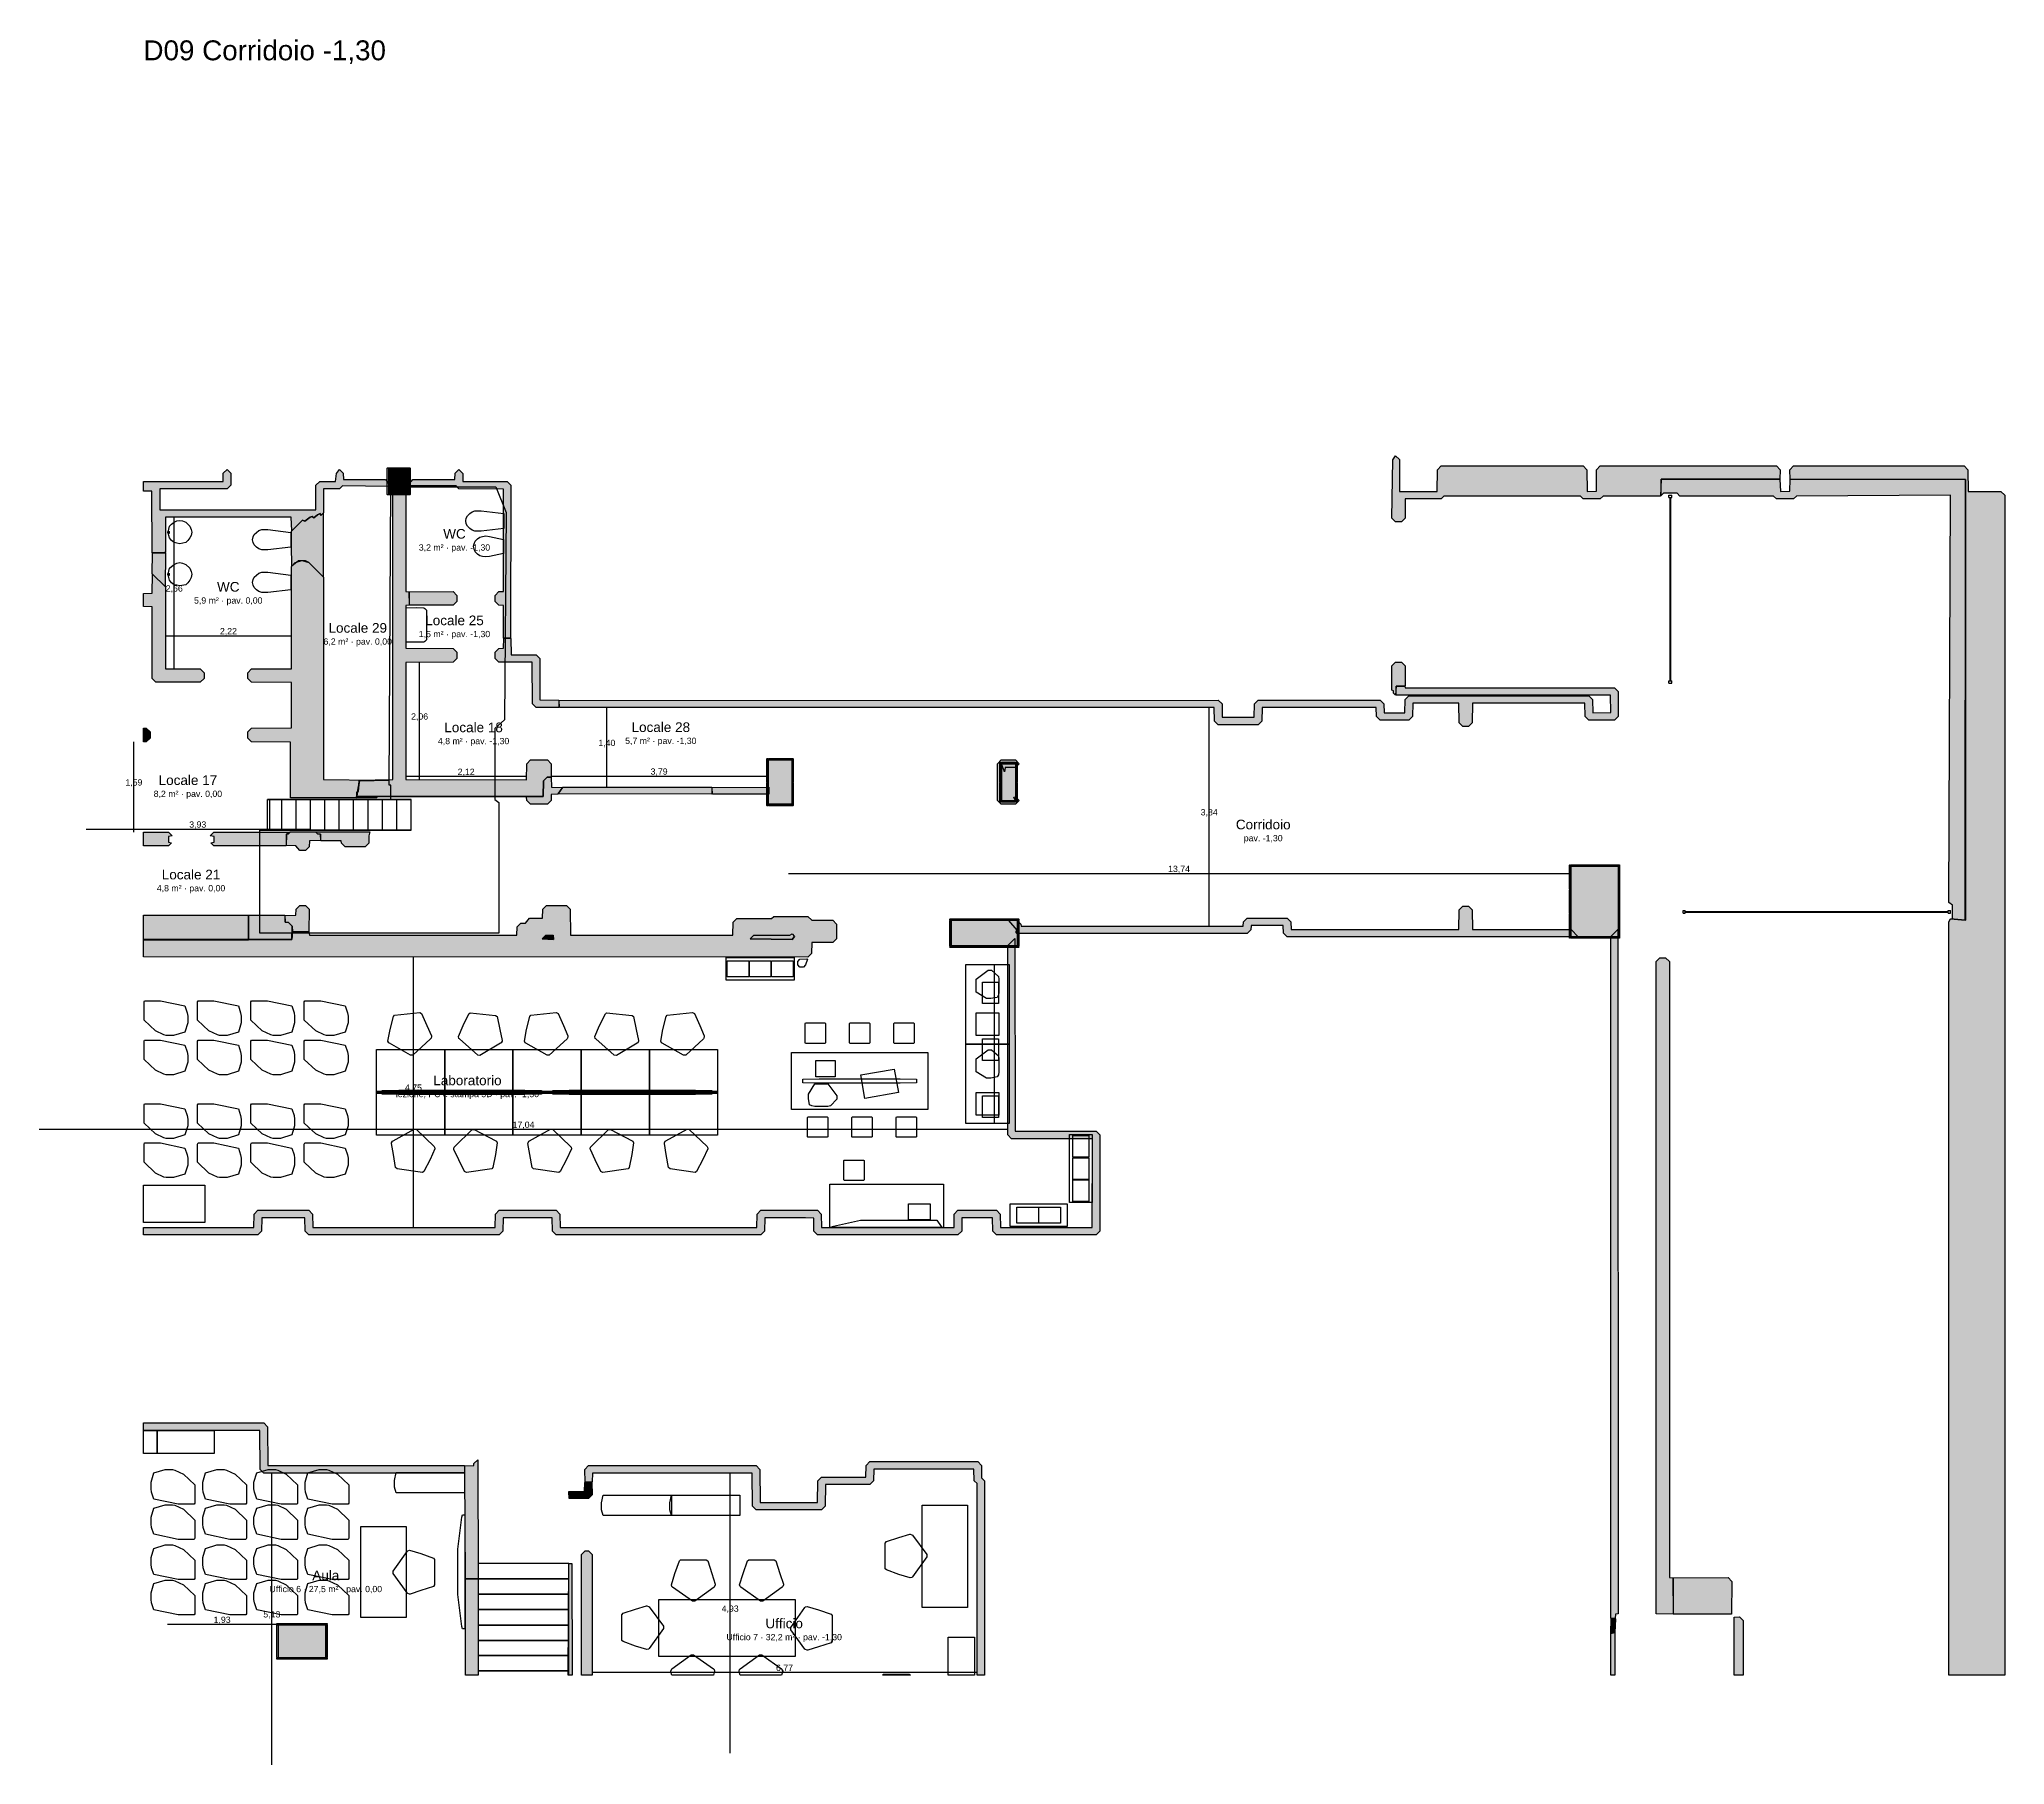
# Model space of a CAD drawing. Header units: millimetres. Extents: x -18533 to 137888, y -83624 to 7694.
# Drawn here: x -18533 to 16045, y -83624 to -53281 of the extents above; entities that cross this region are included whole.
import ezdxf
from ezdxf.enums import TextEntityAlignment as Align

# ---------------------------------------------------------------- set-up
doc = ezdxf.new("R2010")
doc.units = ezdxf.units.MM
for name, color, linetype in [('A-ARREDI', 9, 'Continuous'), ('A-MISURE', 40, 'Continuous'), ('A-MURI-ESISTENTI', 7, 'Continuous'), ('A-MURI-NUOVI', 40, 'Continuous'), ('A-PILASTRI', 8, 'Continuous'), ('A-SCALE', 8, 'Continuous'), ('A-SOPPALCO-PROIEZIONE', 8, 'Continuous'), ('A-TESTI', 7, 'Continuous'), ('A-VETRINE', 4, 'Continuous')]:
    doc.layers.add(name, color=color, linetype=linetype)
doc.styles.add('VISIO', font='arial.ttf')

msp = doc.modelspace()

# ---------------------------------------------------------------- texts
at = {"layer": 'A-MISURE', "style": 'VISIO'}
for s, p in [('2,66', (-16158, -62938)), ('2,22', (-15205, -63690)), ('2,06', (-11842, -65190)), ('1,40', (-8548, -65655)), ('1,59', (-16868, -66350)), ('2,12', (-11022, -66162)), ('3,79', (-7628, -66158)), ('3,93', (-15745, -67090)), ('3,84', (2050, -66875)), ('13,74', (1519, -67870)), ('4,75', (-11950, -71717)), ('17,04', (-10014, -72370)), ('4,93', (-6378, -80880)), ('1,93', (-15316, -81075)), ('5,13', (-14442, -80980)), ('6,77', (-5422, -81920))]:
    msp.add_text(s, height=110, dxfattribs=at).set_placement(p, align=Align.MIDDLE_CENTER)
at = {"layer": 'A-TESTI', "style": 'VISIO'}
msp.add_text('D09 Corridoio -1,30', height=350, dxfattribs=at).set_placement((-16700, -53650))
for s, height, p in [('WC', 170, (-11228, -61978)), ('3,2 m² · pav. -1,30', 110, (-11228, -62218)), ('WC', 170, (-15208, -62910)), ('5,9 m² · pav. 0,00', 110, (-15208, -63150)), ('Locale 29', 170, (-12930, -63632)), ('Locale 25', 170, (-11228, -63500)), ('6,2 m² · pav. 0,00', 110, (-12930, -63872)), ('1,5 m² · pav. -1,30', 110, (-11228, -63740)), ('Locale 18', 170, (-10892, -65382)), ('Locale 28', 170, (-7598, -65378)), ('4,8 m² · pav. -1,30', 110, (-10892, -65622)), ('5,7 m² · pav. -1,30', 110, (-7598, -65618)), ('Locale 17', 170, (-15918, -66310)), ('8,2 m² · pav. 0,00', 110, (-15918, -66550)), ('Corridoio', 170, (3000, -67090)), ('pav. -1,30', 110, (3000, -67330)), ('Locale 21', 170, (-15863, -67970)), ('4,8 m² · pav. 0,00', 110, (-15863, -68210)), ('Laboratorio', 170, (-11000, -71590)), ('lezione, PC e stampa 3D · pav. -1,30', 110, (-11000, -71830)), ('Aula', 170, (-13492, -80295)), ('Ufficio 6 · 27,5 m² · pav. 0,00', 110, (-13492, -80535)), ('Ufficio', 170, (-5428, -81140)), ('Ufficio 7 · 32,2 m² · pav. -1,30', 110, (-5428, -81380))]:
    msp.add_text(s, height=height, dxfattribs=at).set_placement(p, align=Align.MIDDLE_CENTER)

# ---------------------------------------------------------------- hatches: boundary and pattern name
at = {"layer": 'A-MURI-ESISTENTI'}
for points in [[(-16545, -62310), (-16550, -61225), (-16700, -61225), (-16700, -61055), (-15300, -61055), (-15295, -60910), (-15230, -60845), (-15165, -60910), (-15165, -61120), (-15230, -61185), (-16410, -61185), (-16410, -61555), (-13670, -61555), (-13665, -61120), (-13600, -61055), (-13320, -61055), (-13303, -60919), (-13250, -60845), (-13185, -60910), (-13180, -61025), (-12440, -61025), (-12385, -61100), (-12390, -61145), (-13200, -61135), (-13250, -61185), (-13530, -61185), (-13535, -61610), (-13580, -61655), (-13591, -61622), (-13640, -61645), (-13700, -61695), (-13730, -61675), (-13770, -61685), (-13860, -61755), (-13900, -61735), (-14090, -61925), (-14100, -61685), (-16310, -61685), (-16315, -62300), (-16350, -62315), (-16545, -62310)], [(-10365, -63810), (-10365, -63240), (-10450, -63235), (-10515, -63170), (-10515, -63060), (-10450, -62995), (-10365, -62990), (-10365, -61190), (-11150, -61185), (-11200, -61135), (-12000, -61135), (-12020, -61155), (-12042, -61122), (-11960, -61025), (-11220, -61025), (-11215, -60910), (-11150, -60845), (-11081, -60919), (-11080, -61055), (-10300, -61055), (-10235, -61120), (-10240, -63815), (-10365, -63810)], [(10000, -61015), (9990, -61315), (8980, -61315), (8930, -61365), (8630, -61365), (8580, -61315), (6180, -61315), (6130, -61365), (5500, -61365), (5495, -61700), (5430, -61765), (5330, -61765), (5265, -61700), (5281, -60674), (5330, -60605), (5395, -60670), (5400, -61235), (6060, -61235), (6065, -60850), (6130, -60785), (8630, -60785), (8695, -60850), (8700, -61235), (8865, -61230), (8865, -60850), (8930, -60785), (12030, -60785), (12095, -60850), (12090, -61015), (10000, -61015)], [(15350, -68775), (15350, -68770), (15355, -68770), (15355, -61020), (12270, -61015), (12265, -60850), (12330, -60785), (15330, -60785), (15395, -60850), (15400, -61235), (15980, -61235), (16045, -61300), (16045, -82050), (15065, -82050), (15065, -68800), (15090, -68751), (15350, -68775)], [(-12945, -66590), (-12933, -66514), (-12925, -66510), (-12913, -66392), (-12901, -66320), (-12385, -66310), (-12624, -66308), (-12315, -66300), (-12315, -61190), (-12385, -61150), (-12380, -61105), (-12200, -61265), (-12042, -61122), (-12025, -61160), (-12085, -61190), (-12085, -62990), (-12025, -63000), (-12025, -63230), (-12085, -63240), (-12085, -63990), (-11250, -63995), (-11185, -64060), (-11185, -64170), (-11250, -64235), (-12085, -64240), (-12085, -66300), (-9960, -66305), (-9955, -66020), (-9890, -65955), (-9590, -65955), (-9525, -66020), (-9525, -66250), (-9600, -66255), (-9665, -66320), (-9670, -66595), (-12945, -66590)], [(15350, -68770), (15090, -68751), (15125, -68750), (15125, -68510), (15065, -68460), (15090, -61300), (12380, -61315), (12330, -61365), (12030, -61365), (11980, -61315), (10330, -61315), (10280, -61265), (10040, -61265), (10000, -61305), (10000, -61015), (12090, -61015), (12100, -61235), (12265, -61230), (12270, -61015), (15355, -61020), (15350, -68770)], [(15355, -61020), (15355, -68770), (15350, -68770), (15355, -61020)], [(-12900, -66315), (-12901, -66320), (-12905, -66320), (-12913, -66392), (-12933, -66514), (-12945, -66520), (-12945, -66590), (-12945, -66600), (-12965, -66620), (-14112, -66620), (-14115, -65640), (-14800, -65635), (-14865, -65570), (-14865, -65460), (-14800, -65395), (-14095, -65390), (-14095, -64590), (-14800, -64585), (-14865, -64520), (-14865, -64420), (-14800, -64355), (-14095, -64350), (-14095, -62550), (-14030, -62485), (-13910, -62445), (-13790, -62485), (-13535, -62740), (-13535, -66300), (-12624, -66308), (-12900, -66315)], [(-16480, -64585), (-16545, -64520), (-16545, -63260), (-16700, -63255), (-16700, -63025), (-16545, -63020), (-16540, -62685), (-16315, -62910), (-16315, -64350), (-15700, -64355), (-15635, -64420), (-15635, -64520), (-15700, -64585), (-16480, -64585)], [(-12020, -63235), (-12025, -63000), (-11250, -62995), (-11185, -63060), (-11185, -63170), (-11250, -63235), (-12020, -63235)], [(-9790, -65035), (-9855, -64970), (-9860, -64235), (-10450, -64235), (-10515, -64170), (-10515, -64060), (-10450, -63995), (-10365, -63990), (-10360, -63815), (-10235, -63820), (-10230, -64105), (-9790, -64105), (-9725, -64170), (-9725, -64900), (-9390, -64905), (-9390, -65035), (-9790, -65035)], [(5295, -64780), (5295, -64740), (5265, -64730), (5265, -64300), (5330, -64235), (5430, -64235), (5495, -64300), (5495, -64650), (5340, -64655), (5330, -64815), (5295, -64780)], [(6510, -65365), (6445, -65300), (6440, -64955), (5630, -64955), (5625, -65190), (5560, -65255), (5060, -65255), (4995, -65190), (4990, -65035), (2980, -65035), (2975, -65270), (2910, -65335), (2210, -65335), (2145, -65270), (2140, -65035), (-9380, -65035), (-9385, -64910), (2210, -64905), (2275, -64970), (2280, -65205), (2840, -65205), (2845, -64970), (2910, -64905), (5060, -64905), (5125, -64970), (5130, -65125), (5490, -65125), (5495, -64890), (5560, -64825), (8730, -64825), (8795, -64890), (8800, -65125), (9115, -65120), (9110, -64815), (5340, -64815), (5340, -64655), (5490, -64655), (5500, -64685), (9180, -64685), (9245, -64750), (9245, -65190), (9180, -65255), (8730, -65255), (8665, -65190), (8660, -64955), (6680, -64955), (6675, -65300), (6610, -65365), (6510, -65365)], [(-16700, -65635), (-16700, -65395), (-16650, -65395), (-16585, -65460), (-16585, -65570), (-16650, -65635), (-16700, -65635)], [(-1610, -66735), (-1675, -66670), (-1675, -66020), (-1610, -65955), (-1360, -65955), (-1295, -66020), (-1360, -66085), (-1540, -66085), (-1550, -66165), (-1607, -66020), (-1607, -66672), (-1357, -66672), (-1385, -66610), (-1360, -66605), (-1295, -66670), (-1360, -66735), (-1610, -66735)], [(-9665, -66320), (-9600, -66255), (-9525, -66260), (-9520, -66435), (-9325, -66440), (-9410, -66555), (-9525, -66560), (-9525, -66670), (-9590, -66735), (-9890, -66735), (-9955, -66670), (-9960, -66605), (-12590, -66605), (-12593, -66620), (-12965, -66620), (-12945, -66610), (-12945, -66600), (-12940, -66595), (-9670, -66595), (-9665, -66320)], [(-12913, -66392), (-12905, -66320), (-12901, -66320), (-12913, -66392)], [(-12624, -66308), (-12385, -66310), (-12901, -66320), (-12900, -66315), (-12624, -66308)], [(-12945, -66600), (-12945, -66610), (-12965, -66620), (-12945, -66600)], [(-12945, -66590), (-12945, -66520), (-12933, -66514), (-12945, -66590)], [(-9670, -66595), (-12940, -66595), (-12945, -66600), (-12945, -66590), (-9670, -66595)], [(-12913, -66392), (-12925, -66510), (-12933, -66514), (-12913, -66392)], [(-6690, -66555), (-6695, -66440), (-5700, -66435), (-5700, -66555), (-6690, -66555)], [(-16260, -67225), (-16195, -67290), (-16258, -67299), (-16258, -67400), (-16205, -67410), (-16260, -67465), (-16700, -67465), (-16700, -67225), (-16260, -67225)], [(-15460, -67465), (-15515, -67410), (-15458, -67400), (-15458, -67299), (-15525, -67290), (-15460, -67225), (-14130, -67225), (-14185, -67260), (-14190, -67465), (-15460, -67465)], [(-13640, -67255), (-13585, -67260), (-13585, -67370), (-13780, -67375), (-13785, -67480), (-13850, -67545), (-13950, -67545), (-14020, -67465), (-14185, -67460), (-14185, -67260), (-14150, -67255), (-14115, -67220), (-13671, -67220), (-13640, -67255)], [(-13150, -67485), (-13215, -67420), (-13220, -67375), (-13580, -67375), (-13585, -67260), (-13640, -67255), (-13671, -67220), (-12720, -67220), (-12735, -67290), (-12735, -67420), (-12800, -67485), (-13150, -67485)], [(-14850, -69116), (-14090, -69115), (-14080, -68975), (-13790, -68975), (-13780, -69035), (-10130, -69035), (-10125, -68890), (-10060, -68825), (-9980, -68825), (-9910, -68735), (-9680, -68735), (-9675, -68580), (-9610, -68515), (-9260, -68515), (-9195, -68580), (-9190, -69035), (-6330, -69035), (-6325, -68810), (-6260, -68745), (-5650, -68745), (-5610, -68705), (-5010, -68705), (-4940, -68775), (-4570, -68775), (-4505, -68840), (-4505, -69100), (-4570, -69165), (-4940, -69165), (-4945, -69360), (-5010, -69425), (-16700, -69416), (-16700, -69118), (-14850, -69116)], [(-16700, -69115), (-16700, -68685), (-14850, -68685), (-14850, -69115), (-16700, -69115)], [(-14850, -69115), (-14850, -68685), (-14210, -68685), (-14205, -68810), (-14150, -68815), (-14085, -68880), (-14090, -69115), (-14850, -69115)], [(-14080, -68975), (-14085, -68880), (-14150, -68815), (-14205, -68810), (-14205, -68690), (-14020, -68685), (-14015, -68580), (-13950, -68515), (-13850, -68515), (-13785, -68580), (-13790, -68975), (-14080, -68975)], [(3420, -69065), (3355, -69000), (3350, -68865), (2790, -68865), (2785, -68940), (2720, -69005), (-1330, -69005), (-1355, -68980), (-1327, -68950), (-1475, -68780), (-1330, -68775), (-1265, -68840), (-1260, -68875), (2650, -68875), (2655, -68800), (2720, -68735), (3420, -68735), (3485, -68800), (3490, -68935), (6440, -68935), (6445, -68590), (6510, -68525), (6610, -68525), (6675, -68590), (6680, -68935), (8420, -68935), (8540, -69065), (3420, -69065)], [(15090, -68751), (15350, -68770), (15350, -68775), (15090, -68751)], [(-14760, -74175), (-14755, -73940), (-14690, -73875), (-13790, -73875), (-13725, -73940), (-13720, -74175), (-10510, -74175), (-10505, -73940), (-10440, -73875), (-9440, -73875), (-9375, -73940), (-9370, -74175), (-5910, -74175), (-5905, -73940), (-5840, -73875), (-4840, -73875), (-4775, -73940), (-4770, -74175), (-2440, -74175), (-2435, -73940), (-2370, -73875), (-1690, -73875), (-1625, -73940), (-1620, -74175), (-10, -74175), (-5, -72620), (-1430, -72615), (-1495, -72550), (-1495, -69220), (-1370, -69095), (-1365, -72480), (60, -72485), (125, -72550), (125, -74240), (60, -74305), (-1690, -74305), (-1755, -74240), (-1760, -74005), (-2300, -74005), (-2305, -74240), (-2370, -74305), (-4840, -74305), (-4905, -74240), (-4905, -74010), (-5050, -74005), (-5770, -74005), (-5775, -74240), (-5840, -74305), (-9440, -74305), (-9505, -74240), (-9510, -74005), (-10370, -74005), (-10375, -74240), (-10440, -74305), (-13790, -74305), (-13855, -74240), (-13860, -74005), (-14620, -74005), (-14625, -74240), (-14690, -74305), (-16700, -74305), (-16700, -74175), (-14760, -74175)], [(-14850, -69115), (-14850, -69116), (-16700, -69118), (-16700, -69115), (-14850, -69115)], [(-14090, -69115), (-14850, -69116), (-14850, -69115), (-14090, -69115)], [(-14090, -69115), (-14085, -68880), (-14080, -68975), (-14090, -69115)], [(-9685, -69100), (-9620, -69035), (-9490, -69035), (-9490, -69110), (-9685, -69100)], [(-9490, -69110), (-9490, -69115), (-9685, -69100), (-9490, -69110)], [(-9485, -69110), (-9490, -69110), (-9490, -69035), (-9485, -69110)], [(-6025, -69100), (-5960, -69035), (-5330, -69035), (-5290, -69015), (-5245, -69060), (-5286, -69110), (-6025, -69100)], [(-5286, -69110), (-5290, -69115), (-6025, -69100), (-5286, -69110)], [(-5285, -69110), (-5286, -69110), (-5245, -69060), (-5285, -69110)], [(9115, -81050), (9115, -69060), (9240, -68935), (9245, -80970), (9195, -80980), (9190, -81055), (9115, -81050)], [(9915, -80970), (9915, -69500), (9980, -69435), (10080, -69435), (10145, -69500), (10145, -80330), (10215, -80340), (10210, -80975), (9915, -80970)], [(-14650, -77611), (-14650, -77615), (-14580, -77615), (-14515, -77680), (-14510, -78365), (-11050, -78365), (-11050, -78495), (-14580, -78495), (-14645, -78430), (-14650, -77745), (-16700, -77745), (-16700, -77611), (-14650, -77611)], [(-11035, -80350), (-11045, -78490), (-11045, -78370), (-10890, -78365), (-10885, -78330), (-10820, -78265), (-10814, -80354), (-11035, -80350)], [(-2035, -78680), (-2085, -78630), (-2090, -78425), (-3850, -78425), (-3855, -78630), (-3920, -78695), (-4700, -78695), (-4705, -79080), (-4770, -79145), (-5920, -79145), (-5985, -79080), (-5990, -78495), (-8800, -78495), (-8805, -78650), (-8930, -78655), (-8935, -78430), (-8870, -78365), (-5920, -78365), (-5855, -78430), (-5850, -79015), (-4840, -79015), (-4835, -78630), (-4770, -78565), (-3990, -78565), (-3985, -78360), (-3920, -78295), (-2020, -78295), (-1955, -78360), (-1955, -78580), (-1905, -78630), (-1905, -82050), (-2035, -82050), (-2035, -78680)], [(-9210, -78945), (-9215, -78820), (-8940, -78815), (-8935, -78660), (-8810, -78655), (-8805, -78880), (-8870, -78945), (-9210, -78945)], [(-8995, -79930), (-8930, -79865), (-8870, -79865), (-8805, -79930), (-8808, -82050), (-8995, -82050), (-8995, -79930)], [(-9214, -80088), (-9163, -80088), (-9158, -82050), (-9227, -82050), (-9214, -80088)], [(-11035, -80360), (-10814, -80354), (-10809, -82050), (-11035, -82050), (-11035, -80360)], [(10220, -80975), (10215, -80340), (11180, -80335), (11245, -80400), (11240, -80975), (10220, -80975)], [(9115, -81310), (9120, -81055), (9195, -81060), (9188, -81298), (9115, -81310)], [(11285, -81030), (11380, -81025), (11445, -81090), (11445, -82050), (11286, -82050), (11285, -81030)], [(9115, -81320), (9188, -81298), (9188, -82050), (9113, -82050), (9115, -81320)]]:
    msp.add_hatch(color=7, dxfattribs=at).paths.add_polyline_path(points)
at = {"layer": 'A-MURI-NUOVI'}
for points in [[(-13790, -62485), (-13850, -62455), (-13970, -62455), (-14090, -62545), (-14095, -62180), (-14095, -61930), (-13900, -61735), (-13860, -61755), (-13770, -61685), (-13730, -61675), (-13700, -61695), (-13640, -61645), (-13591, -61622), (-13580, -61655), (-13540, -61615), (-13540, -62735), (-13790, -62485)], [(-16545, -62680), (-16540, -62315), (-16315, -62310), (-16320, -62905), (-16545, -62680)], [(-9405, -66550), (-9320, -66435), (-6700, -66435), (-6700, -66555), (-9405, -66550)]]:
    msp.add_hatch(color=40, dxfattribs=at).paths.add_polyline_path(points)
at = {"layer": 'A-PILASTRI'}
for points in [[(-12392, -61291), (-12406, -61291), (-12410, -61287), (-12410, -60823), (-12406, -60819), (-12392, -60819), (-12392, -61291)], [(-12384, -60837), (-12384, -60823), (-12380, -60819), (-12038, -60819), (-12034, -60823), (-12034, -60837), (-12384, -60837)], [(-12034, -61265), (-12384, -61265), (-12384, -60845), (-12034, -60845), (-12034, -61265)], [(-12026, -60819), (-12012, -60819), (-12008, -60823), (-12008, -61287), (-12012, -61291), (-12026, -61291), (-12026, -60819)], [(-12034, -61273), (-12034, -61287), (-12038, -61291), (-12380, -61291), (-12384, -61287), (-12384, -61273), (-12034, -61273)], [(-5713, -66342), (-5727, -66342), (-5731, -66338), (-5731, -65933), (-5727, -65929), (-5713, -65929), (-5713, -66342)], [(-5705, -65947), (-5705, -65933), (-5701, -65929), (-5299, -65929), (-5295, -65933), (-5295, -65947), (-5705, -65947)], [(-5295, -66735), (-5705, -66735), (-5705, -65955), (-5295, -65955), (-5295, -66735)], [(-5287, -65929), (-5273, -65929), (-5269, -65933), (-5269, -66338), (-5273, -66342), (-5287, -66342), (-5287, -65929)], [(-1615, -66343), (-1629, -66343), (-1633, -66339), (-1633, -65999), (-1629, -65995), (-1615, -65995), (-1615, -66343)], [(-1607, -66013), (-1607, -65999), (-1603, -65995), (-1361, -65995), (-1357, -65999), (-1357, -66013), (-1607, -66013)], [(-1357, -66671), (-1607, -66671), (-1607, -66021), (-1357, -66021), (-1357, -66671)], [(-1349, -65995), (-1335, -65995), (-1331, -65999), (-1331, -66339), (-1335, -66343), (-1349, -66343), (-1349, -65995)], [(-5713, -66761), (-5727, -66761), (-5731, -66757), (-5731, -66352), (-5727, -66348), (-5713, -66348), (-5713, -66761)], [(-5287, -66348), (-5273, -66348), (-5269, -66352), (-5269, -66757), (-5273, -66761), (-5287, -66761), (-5287, -66348)], [(-1615, -66697), (-1629, -66697), (-1633, -66693), (-1633, -66353), (-1629, -66349), (-1615, -66349), (-1615, -66697)], [(-1349, -66349), (-1335, -66349), (-1331, -66353), (-1331, -66693), (-1335, -66697), (-1349, -66697), (-1349, -66349)], [(-1357, -66679), (-1357, -66693), (-1361, -66697), (-1603, -66697), (-1607, -66693), (-1607, -66679), (-1357, -66679)], [(-5295, -66743), (-5295, -66757), (-5299, -66761), (-5701, -66761), (-5705, -66757), (-5705, -66743), (-5295, -66743)], [(8407, -68227), (8393, -68227), (8389, -68223), (8389, -67803), (8393, -67799), (8407, -67799), (8407, -68227)], [(8415, -67817), (8415, -67803), (8419, -67799), (8823, -67799), (8827, -67803), (8827, -67817), (8415, -67817)], [(9245, -69065), (8415, -69065), (8415, -67825), (9245, -67825), (9245, -69065)], [(8833, -67817), (8833, -67803), (8837, -67799), (9241, -67799), (9245, -67803), (9245, -67817), (8833, -67817)], [(9253, -67799), (9267, -67799), (9271, -67803), (9271, -68223), (9267, -68227), (9253, -68227), (9253, -67799)], [(8407, -68657), (8393, -68657), (8389, -68653), (8389, -68237), (8393, -68233), (8407, -68233), (8407, -68657)], [(9253, -68233), (9267, -68233), (9271, -68237), (9271, -68653), (9267, -68657), (9253, -68657), (9253, -68233)], [(-2512, -68767), (-2512, -68753), (-2508, -68749), (-2115, -68749), (-2111, -68753), (-2111, -68767), (-2512, -68767)], [(-2494, -69225), (-2508, -69225), (-2512, -69221), (-2512, -68779), (-2508, -68775), (-2494, -68775), (-2494, -69225)], [(-2486, -69225), (-2486, -68775), (-1326, -68775), (-1326, -69225), (-2486, -69225)], [(-2105, -68767), (-2105, -68753), (-2101, -68749), (-1711, -68749), (-1707, -68753), (-1707, -68767), (-2105, -68767)], [(-1701, -68767), (-1701, -68753), (-1697, -68749), (-1304, -68749), (-1300, -68753), (-1300, -68767), (-1701, -68767)], [(-1318, -68775), (-1304, -68775), (-1300, -68779), (-1300, -69221), (-1304, -69225), (-1318, -69225), (-1318, -68775)], [(8407, -69091), (8393, -69091), (8389, -69087), (8389, -68667), (8393, -68663), (8407, -68663), (8407, -69091)], [(9253, -68663), (9267, -68663), (9271, -68667), (9271, -69087), (9267, -69091), (9253, -69091), (9253, -68663)], [(8827, -69073), (8827, -69087), (8823, -69091), (8419, -69091), (8415, -69087), (8415, -69073), (8827, -69073)], [(9245, -69073), (9245, -69087), (9241, -69091), (8837, -69091), (8833, -69087), (8833, -69073), (9245, -69073)], [(-2111, -69233), (-2111, -69247), (-2115, -69251), (-2508, -69251), (-2512, -69247), (-2512, -69233), (-2111, -69233)], [(-1707, -69233), (-1707, -69247), (-1711, -69251), (-2101, -69251), (-2105, -69247), (-2105, -69233), (-1707, -69233)], [(-1300, -69233), (-1300, -69247), (-1304, -69251), (-1697, -69251), (-1701, -69247), (-1701, -69233), (-1300, -69233)], [(-14351, -81157), (-14351, -81143), (-14347, -81139), (-13917, -81139), (-13913, -81143), (-13913, -81157), (-14351, -81157)], [(-14333, -81745), (-14347, -81745), (-14351, -81741), (-14351, -81169), (-14347, -81165), (-14333, -81165), (-14333, -81745)], [(-14325, -81745), (-14325, -81165), (-13495, -81165), (-13495, -81745), (-14325, -81745)], [(-13907, -81157), (-13907, -81143), (-13903, -81139), (-13473, -81139), (-13469, -81143), (-13469, -81157), (-13907, -81157)], [(-13487, -81165), (-13473, -81165), (-13469, -81169), (-13469, -81741), (-13473, -81745), (-13487, -81745), (-13487, -81165)], [(-13913, -81753), (-13913, -81767), (-13917, -81771), (-14347, -81771), (-14351, -81767), (-14351, -81753), (-13913, -81753)], [(-13469, -81753), (-13469, -81767), (-13473, -81771), (-13903, -81771), (-13907, -81767), (-13907, -81753), (-13469, -81753)]]:
    msp.add_hatch(color=8, dxfattribs=at).paths.add_polyline_path(points)

# ---------------------------------------------------------------- linework, layer by layer
at = {"layer": 'A-ARREDI'}
for p, q in [((-16270, -61935), (-16240, -61935)), ((-16270, -61965), (-16270, -61935)), ((-16270, -61965), (-16240, -61965)), ((-16240, -61965), (-16240, -61935)), ((-16270, -62675), (-16240, -62675)), ((-16270, -62705), (-16270, -62675)), ((-16270, -62705), (-16240, -62705)), ((-16240, -62705), (-16240, -62675))]:
    msp.add_line(p, q, dxfattribs=at)
for points in [[(-16115, -62143), (-16161, -62132), (-16207, -62097), (-16242, -62051), (-16253, -62005), (-16265, -61948), (-16242, -61844), (-16207, -61810), (-16161, -61775), (-16115, -61752), (-16058, -61741), (-16012, -61752), (-15954, -61775), (-15885, -61844), (-15862, -61902), (-15851, -61948), (-15862, -62005), (-15885, -62051), (-15920, -62097), (-15954, -62132), (-16058, -62155), (-16115, -62143)], [(-10360, -61622), (-10360, -61882), (-10760, -61932), (-10870, -61932), (-10920, -61912), (-10960, -61882), (-11000, -61842), (-11020, -61802), (-11030, -61752), (-11020, -61702), (-11000, -61662), (-10960, -61622), (-10920, -61592), (-10870, -61572), (-10760, -61572), (-10360, -61622)], [(-14110, -61952), (-14110, -62212), (-14510, -62262), (-14620, -62262), (-14670, -62242), (-14710, -62212), (-14750, -62172), (-14770, -62132), (-14780, -62082), (-14770, -62032), (-14750, -61992), (-14710, -61952), (-14670, -61922), (-14620, -61902), (-14510, -61902), (-14110, -61952)], [(-10614, -62025), (-10364, -62075), (-10364, -62325), (-10614, -62375), (-10674, -62385), (-10734, -62375), (-10784, -62365), (-10824, -62335), (-10864, -62295), (-10884, -62245), (-10894, -62195), (-10884, -62155), (-10864, -62105), (-10824, -62065), (-10784, -62035), (-10734, -62025), (-10674, -62015), (-10614, -62025)], [(-16115, -62883), (-16161, -62872), (-16207, -62837), (-16242, -62791), (-16253, -62745), (-16265, -62688), (-16242, -62584), (-16207, -62550), (-16161, -62515), (-16115, -62492), (-16058, -62481), (-16012, -62492), (-15954, -62515), (-15885, -62584), (-15862, -62642), (-15851, -62688), (-15862, -62745), (-15885, -62791), (-15920, -62837), (-15954, -62872), (-16058, -62895), (-16115, -62883)], [(-14110, -62702), (-14110, -62962), (-14510, -63012), (-14620, -63012), (-14670, -62992), (-14710, -62962), (-14750, -62922), (-14770, -62882), (-14780, -62832), (-14770, -62782), (-14750, -62742), (-14710, -62702), (-14670, -62672), (-14620, -62652), (-14510, -62652), (-14110, -62702)], [(-12080, -63282), (-11888, -63274), (-11768, -63282), (-11752, -63290), (-11720, -63322), (-11720, -63842), (-11752, -63874), (-11768, -63882), (-12080, -63882), (-12080, -63282)], [(-5250, -69830), (-6450, -69830), (-6450, -69430), (-5250, -69430), (-5250, -69830)], [(-5250, -69830), (-6450, -69830), (-6450, -69430), (-5250, -69430), (-5250, -69830)], [(-6050, -69770), (-6430, -69770), (-6430, -69490), (-6050, -69490), (-6050, -69770)], [(-6050, -69770), (-6430, -69770), (-6430, -69490), (-6050, -69490), (-6050, -69770)], [(-6050, -69770), (-6430, -69770), (-6430, -69490), (-6050, -69490), (-6050, -69770)], [(-6050, -69770), (-6430, -69770), (-6430, -69490), (-6050, -69490), (-6050, -69770)], [(-5660, -69770), (-6040, -69770), (-6040, -69490), (-5660, -69490), (-5660, -69770)], [(-5660, -69770), (-6040, -69770), (-6040, -69490), (-5660, -69490), (-5660, -69770)], [(-5660, -69770), (-6040, -69770), (-6040, -69490), (-5660, -69490), (-5660, -69770)], [(-5660, -69770), (-6040, -69770), (-6040, -69490), (-5660, -69490), (-5660, -69770)], [(-5270, -69770), (-5650, -69770), (-5650, -69490), (-5270, -69490), (-5270, -69770)], [(-5270, -69770), (-5650, -69770), (-5650, -69490), (-5270, -69490), (-5270, -69770)], [(-5270, -69770), (-5650, -69770), (-5650, -69490), (-5270, -69490), (-5270, -69770)], [(-5270, -69770), (-5650, -69770), (-5650, -69490), (-5270, -69490), (-5270, -69770)], [(-5190, -69560), (-5190, -69500), (-5150, -69460), (-5030, -69450), (-5020, -69460), (-5050, -69560), (-5090, -69600), (-5150, -69600), (-5190, -69560)], [(-5190, -69560), (-5190, -69500), (-5150, -69460), (-5030, -69450), (-5020, -69460), (-5050, -69560), (-5090, -69600), (-5150, -69600), (-5190, -69560)], [(-1470, -69550), (-1470, -70950), (-2230, -70950), (-2230, -69550), (-1470, -69550)], [(-1470, -69550), (-1470, -70950), (-2230, -70950), (-2230, -69550), (-1470, -69550)], [(-1660, -70090), (-1680, -70130), (-1790, -70150), (-1870, -70150), (-2050, -70040), (-2050, -69810), (-1840, -69650), (-1780, -69650), (-1660, -69760), (-1650, -69810), (-1650, -70040), (-1660, -70090)], [(-1660, -70090), (-1680, -70130), (-1790, -70150), (-1870, -70150), (-2050, -70040), (-2050, -69810), (-1840, -69650), (-1780, -69650), (-1660, -69760), (-1650, -69810), (-1650, -70040), (-1660, -70090)], [(-1470, -69550), (-1470, -72350), (-1730, -72350), (-1730, -69550), (-1470, -69550)], [(-1470, -69550), (-1470, -72350), (-1730, -72350), (-1730, -69550), (-1470, -69550)], [(-15970, -70740), (-16170, -70800), (-16300, -70800), (-16340, -70790), (-16490, -70720), (-16690, -70530), (-16690, -70210), (-16680, -70190), (-16400, -70190), (-15970, -70280), (-15930, -70400), (-15920, -70460), (-15920, -70580), (-15970, -70740)], [(-15970, -70740), (-16170, -70800), (-16300, -70800), (-16340, -70790), (-16490, -70720), (-16690, -70530), (-16690, -70210), (-16680, -70190), (-16400, -70190), (-15970, -70280), (-15930, -70400), (-15920, -70460), (-15920, -70580), (-15970, -70740)], [(-15030, -70740), (-15230, -70800), (-15360, -70800), (-15400, -70790), (-15550, -70720), (-15750, -70530), (-15750, -70210), (-15740, -70190), (-15460, -70190), (-15030, -70280), (-14990, -70400), (-14980, -70460), (-14980, -70580), (-15030, -70740)], [(-15030, -70740), (-15230, -70800), (-15360, -70800), (-15400, -70790), (-15550, -70720), (-15750, -70530), (-15750, -70210), (-15740, -70190), (-15460, -70190), (-15030, -70280), (-14990, -70400), (-14980, -70460), (-14980, -70580), (-15030, -70740)], [(-14090, -70740), (-14290, -70800), (-14420, -70800), (-14460, -70790), (-14610, -70720), (-14810, -70530), (-14810, -70210), (-14800, -70190), (-14520, -70190), (-14090, -70280), (-14050, -70400), (-14040, -70460), (-14040, -70580), (-14090, -70740)], [(-14090, -70740), (-14290, -70800), (-14420, -70800), (-14460, -70790), (-14610, -70720), (-14810, -70530), (-14810, -70210), (-14800, -70190), (-14520, -70190), (-14090, -70280), (-14050, -70400), (-14040, -70460), (-14040, -70580), (-14090, -70740)], [(-13150, -70740), (-13350, -70800), (-13480, -70800), (-13520, -70790), (-13670, -70720), (-13870, -70530), (-13870, -70210), (-13860, -70190), (-13580, -70190), (-13150, -70280), (-13110, -70400), (-13100, -70460), (-13100, -70580), (-13150, -70740)], [(-13150, -70740), (-13350, -70800), (-13480, -70800), (-13520, -70790), (-13670, -70720), (-13870, -70530), (-13870, -70210), (-13860, -70190), (-13580, -70190), (-13150, -70280), (-13110, -70400), (-13100, -70460), (-13100, -70580), (-13150, -70740)], [(-1940, -70240), (-1940, -69860), (-1660, -69860), (-1660, -70240), (-1940, -70240)], [(-1940, -70240), (-1940, -69860), (-1660, -69860), (-1660, -70240), (-1940, -70240)], [(-11806, -70415), (-11713, -70626), (-11634, -70809), (-11633, -70819), (-11640, -70850), (-11648, -70861), (-11960, -71145), (-12000, -71149), (-12374, -70937), (-12385, -70928), (-12399, -70899), (-12360, -70694), (-12303, -70467), (-12285, -70445), (-11838, -70398), (-11806, -70415)], [(-11806, -70415), (-11713, -70626), (-11634, -70809), (-11633, -70819), (-11640, -70850), (-11648, -70861), (-11960, -71145), (-12000, -71149), (-12374, -70937), (-12385, -70928), (-12399, -70899), (-12360, -70694), (-12303, -70467), (-12285, -70445), (-11838, -70398), (-11806, -70415)], [(-10477, -70469), (-10430, -70695), (-10390, -70890), (-10392, -70900), (-10405, -70929), (-10416, -70938), (-10780, -71151), (-10820, -71147), (-11142, -70862), (-11151, -70851), (-11157, -70820), (-11077, -70627), (-10974, -70417), (-10952, -70399), (-10505, -70446), (-10477, -70469)], [(-10477, -70469), (-10430, -70695), (-10390, -70890), (-10392, -70900), (-10405, -70929), (-10416, -70938), (-10780, -71151), (-10820, -71147), (-11142, -70862), (-11151, -70851), (-11157, -70820), (-11077, -70627), (-10974, -70417), (-10952, -70399), (-10505, -70446), (-10477, -70469)], [(-9406, -70415), (-9313, -70626), (-9234, -70809), (-9233, -70819), (-9240, -70850), (-9248, -70861), (-9560, -71145), (-9600, -71149), (-9974, -70937), (-9985, -70928), (-9999, -70899), (-9960, -70694), (-9903, -70467), (-9885, -70445), (-9438, -70398), (-9406, -70415)], [(-9406, -70415), (-9313, -70626), (-9234, -70809), (-9233, -70819), (-9240, -70850), (-9248, -70861), (-9560, -71145), (-9600, -71149), (-9974, -70937), (-9985, -70928), (-9999, -70899), (-9960, -70694), (-9903, -70467), (-9885, -70445), (-9438, -70398), (-9406, -70415)], [(-8077, -70469), (-8030, -70695), (-7990, -70890), (-7992, -70900), (-8005, -70929), (-8016, -70938), (-8380, -71151), (-8420, -71147), (-8742, -70862), (-8751, -70851), (-8757, -70820), (-8677, -70627), (-8574, -70417), (-8552, -70399), (-8105, -70446), (-8077, -70469)], [(-8077, -70469), (-8030, -70695), (-7990, -70890), (-7992, -70900), (-8005, -70929), (-8016, -70938), (-8380, -71151), (-8420, -71147), (-8742, -70862), (-8751, -70851), (-8757, -70820), (-8677, -70627), (-8574, -70417), (-8552, -70399), (-8105, -70446), (-8077, -70469)], [(-7006, -70415), (-6913, -70626), (-6834, -70809), (-6833, -70819), (-6840, -70850), (-6848, -70861), (-7160, -71145), (-7200, -71149), (-7574, -70937), (-7585, -70928), (-7599, -70899), (-7560, -70694), (-7503, -70467), (-7485, -70445), (-7038, -70398), (-7006, -70415)], [(-7006, -70415), (-6913, -70626), (-6834, -70809), (-6833, -70819), (-6840, -70850), (-6848, -70861), (-7160, -71145), (-7200, -71149), (-7574, -70937), (-7585, -70928), (-7599, -70899), (-7560, -70694), (-7503, -70467), (-7485, -70445), (-7038, -70398), (-7006, -70415)], [(-1650, -70800), (-2050, -70800), (-2050, -70400), (-1650, -70400), (-1650, -70800)], [(-1650, -70800), (-2050, -70800), (-2050, -70400), (-1650, -70400), (-1650, -70800)], [(-15970, -71430), (-16170, -71490), (-16300, -71490), (-16340, -71480), (-16490, -71410), (-16690, -71220), (-16690, -70900), (-16680, -70880), (-16400, -70880), (-15970, -70970), (-15930, -71090), (-15920, -71150), (-15920, -71270), (-15970, -71430)], [(-15970, -71430), (-16170, -71490), (-16300, -71490), (-16340, -71480), (-16490, -71410), (-16690, -71220), (-16690, -70900), (-16680, -70880), (-16400, -70880), (-15970, -70970), (-15930, -71090), (-15920, -71150), (-15920, -71270), (-15970, -71430)], [(-15030, -71430), (-15230, -71490), (-15360, -71490), (-15400, -71480), (-15550, -71410), (-15750, -71220), (-15750, -70900), (-15740, -70880), (-15460, -70880), (-15030, -70970), (-14990, -71090), (-14980, -71150), (-14980, -71270), (-15030, -71430)], [(-15030, -71430), (-15230, -71490), (-15360, -71490), (-15400, -71480), (-15550, -71410), (-15750, -71220), (-15750, -70900), (-15740, -70880), (-15460, -70880), (-15030, -70970), (-14990, -71090), (-14980, -71150), (-14980, -71270), (-15030, -71430)], [(-14090, -71430), (-14290, -71490), (-14420, -71490), (-14460, -71480), (-14610, -71410), (-14810, -71220), (-14810, -70900), (-14800, -70880), (-14520, -70880), (-14090, -70970), (-14050, -71090), (-14040, -71150), (-14040, -71270), (-14090, -71430)], [(-14090, -71430), (-14290, -71490), (-14420, -71490), (-14460, -71480), (-14610, -71410), (-14810, -71220), (-14810, -70900), (-14800, -70880), (-14520, -70880), (-14090, -70970), (-14050, -71090), (-14040, -71150), (-14040, -71270), (-14090, -71430)], [(-13150, -71430), (-13350, -71490), (-13480, -71490), (-13520, -71480), (-13670, -71410), (-13870, -71220), (-13870, -70900), (-13860, -70880), (-13580, -70880), (-13150, -70970), (-13110, -71090), (-13100, -71150), (-13100, -71270), (-13150, -71430)], [(-13150, -71430), (-13350, -71490), (-13480, -71490), (-13520, -71480), (-13670, -71410), (-13870, -71220), (-13870, -70900), (-13860, -70880), (-13580, -70880), (-13150, -70970), (-13110, -71090), (-13100, -71150), (-13100, -71270), (-13150, -71430)], [(-5060, -70930), (-5060, -70590), (-5050, -70580), (-4710, -70580), (-4700, -70590), (-4700, -70930), (-4710, -70940), (-5050, -70940), (-5060, -70930)], [(-5060, -70930), (-5060, -70590), (-5050, -70580), (-4710, -70580), (-4700, -70590), (-4700, -70930), (-4710, -70940), (-5050, -70940), (-5060, -70930)], [(-4280, -70930), (-4280, -70590), (-4270, -70580), (-3930, -70580), (-3920, -70590), (-3920, -70930), (-3930, -70940), (-4270, -70940), (-4280, -70930)], [(-4280, -70930), (-4280, -70590), (-4270, -70580), (-3930, -70580), (-3920, -70590), (-3920, -70930), (-3930, -70940), (-4270, -70940), (-4280, -70930)], [(-3500, -70930), (-3500, -70590), (-3490, -70580), (-3150, -70580), (-3140, -70590), (-3140, -70930), (-3150, -70940), (-3490, -70940), (-3500, -70930)], [(-3500, -70930), (-3500, -70590), (-3490, -70580), (-3150, -70580), (-3140, -70590), (-3140, -70930), (-3150, -70940), (-3490, -70940), (-3500, -70930)], [(-1940, -71240), (-1940, -70860), (-1660, -70860), (-1660, -71240), (-1940, -71240)], [(-1940, -71240), (-1940, -70860), (-1660, -70860), (-1660, -71240), (-1940, -71240)], [(-11400, -71805), (-12600, -71805), (-12600, -71045), (-11400, -71045), (-11400, -71805)], [(-11400, -71805), (-12600, -71805), (-12600, -71045), (-11400, -71045), (-11400, -71805)], [(-10200, -71805), (-11400, -71805), (-11400, -71045), (-10200, -71045), (-10200, -71805)], [(-10200, -71805), (-11400, -71805), (-11400, -71045), (-10200, -71045), (-10200, -71805)], [(-9000, -71805), (-10200, -71805), (-10200, -71045), (-9000, -71045), (-9000, -71805)], [(-9000, -71805), (-10200, -71805), (-10200, -71045), (-9000, -71045), (-9000, -71805)], [(-7800, -71805), (-9000, -71805), (-9000, -71045), (-7800, -71045), (-7800, -71805)], [(-7800, -71805), (-9000, -71805), (-9000, -71045), (-7800, -71045), (-7800, -71805)], [(-6600, -71805), (-7800, -71805), (-7800, -71045), (-6600, -71045), (-6600, -71805)], [(-6600, -71805), (-7800, -71805), (-7800, -71045), (-6600, -71045), (-6600, -71805)], [(-5300, -71100), (-2900, -71100), (-2900, -72100), (-5300, -72100), (-5300, -71100)], [(-5300, -71100), (-2900, -71100), (-2900, -72100), (-5300, -72100), (-5300, -71100)], [(-1470, -70950), (-1470, -72350), (-2230, -72350), (-2230, -70950), (-1470, -70950)], [(-1470, -70950), (-1470, -72350), (-2230, -72350), (-2230, -70950), (-1470, -70950)], [(-1660, -71490), (-1680, -71530), (-1790, -71550), (-1870, -71550), (-2050, -71440), (-2050, -71210), (-1840, -71050), (-1780, -71050), (-1660, -71160), (-1650, -71210), (-1650, -71440), (-1660, -71490)], [(-1660, -71490), (-1680, -71530), (-1790, -71550), (-1870, -71550), (-2050, -71440), (-2050, -71210), (-1840, -71050), (-1780, -71050), (-1660, -71160), (-1650, -71210), (-1650, -71440), (-1660, -71490)], [(-5100, -71630), (-5100, -71570), (-4810, -71560), (-3390, -71560), (-3100, -71570), (-3100, -71630), (-3390, -71640), (-4810, -71640), (-5100, -71630)], [(-5100, -71630), (-5100, -71570), (-4810, -71560), (-3390, -71560), (-3100, -71570), (-3100, -71630), (-3390, -71640), (-4810, -71640), (-5100, -71630)], [(-4530, -71530), (-4870, -71530), (-4870, -71240), (-4530, -71240), (-4530, -71530)], [(-4530, -71530), (-4870, -71530), (-4870, -71240), (-4530, -71240), (-4530, -71530)], [(-4082, -71495), (-3491, -71391), (-3418, -71805), (-4009, -71909), (-4082, -71495)], [(-4082, -71495), (-3491, -71391), (-3418, -71805), (-4009, -71909), (-4082, -71495)], [(-12600, -71780), (-11400, -71780), (-11400, -71820), (-12600, -71820), (-12600, -71780)], [(-12600, -71780), (-11400, -71780), (-11400, -71820), (-12600, -71820), (-12600, -71780)], [(-12600, -71795), (-11400, -71795), (-11400, -72555), (-12600, -72555), (-12600, -71795)], [(-12600, -71795), (-11400, -71795), (-11400, -72555), (-12600, -72555), (-12600, -71795)], [(-12500, -71830), (-12500, -71770), (-12210, -71760), (-9990, -71760), (-9700, -71770), (-9700, -71830), (-9990, -71840), (-12210, -71840), (-12500, -71830)], [(-12500, -71830), (-12500, -71770), (-12210, -71760), (-9990, -71760), (-9700, -71770), (-9700, -71830), (-9990, -71840), (-12210, -71840), (-12500, -71830)], [(-11400, -71780), (-10200, -71780), (-10200, -71820), (-11400, -71820), (-11400, -71780)], [(-11400, -71780), (-10200, -71780), (-10200, -71820), (-11400, -71820), (-11400, -71780)], [(-11400, -71795), (-10200, -71795), (-10200, -72555), (-11400, -72555), (-11400, -71795)], [(-11400, -71795), (-10200, -71795), (-10200, -72555), (-11400, -72555), (-11400, -71795)], [(-10200, -71780), (-9000, -71780), (-9000, -71820), (-10200, -71820), (-10200, -71780)], [(-10200, -71780), (-9000, -71780), (-9000, -71820), (-10200, -71820), (-10200, -71780)], [(-10200, -71795), (-9000, -71795), (-9000, -72555), (-10200, -72555), (-10200, -71795)], [(-10200, -71795), (-9000, -71795), (-9000, -72555), (-10200, -72555), (-10200, -71795)], [(-9500, -71830), (-9500, -71770), (-9210, -71760), (-6990, -71760), (-6700, -71770), (-6700, -71830), (-6990, -71840), (-9210, -71840), (-9500, -71830)], [(-9500, -71830), (-9500, -71770), (-9210, -71760), (-6990, -71760), (-6700, -71770), (-6700, -71830), (-6990, -71840), (-9210, -71840), (-9500, -71830)], [(-9000, -71780), (-7800, -71780), (-7800, -71820), (-9000, -71820), (-9000, -71780)], [(-9000, -71780), (-7800, -71780), (-7800, -71820), (-9000, -71820), (-9000, -71780)], [(-9000, -71795), (-7800, -71795), (-7800, -72555), (-9000, -72555), (-9000, -71795)], [(-9000, -71795), (-7800, -71795), (-7800, -72555), (-9000, -72555), (-9000, -71795)], [(-7800, -71780), (-6600, -71780), (-6600, -71820), (-7800, -71820), (-7800, -71780)], [(-7800, -71780), (-6600, -71780), (-6600, -71820), (-7800, -71820), (-7800, -71780)], [(-7800, -71795), (-6600, -71795), (-6600, -72555), (-7800, -72555), (-7800, -71795)], [(-7800, -71795), (-6600, -71795), (-6600, -72555), (-7800, -72555), (-7800, -71795)], [(-4940, -72040), (-4980, -72020), (-5000, -71910), (-5000, -71830), (-4890, -71650), (-4660, -71650), (-4500, -71860), (-4500, -71920), (-4610, -72040), (-4660, -72050), (-4890, -72050), (-4940, -72040)], [(-4940, -72040), (-4980, -72020), (-5000, -71910), (-5000, -71830), (-4890, -71650), (-4660, -71650), (-4500, -71860), (-4500, -71920), (-4610, -72040), (-4660, -72050), (-4890, -72050), (-4940, -72040)], [(-1650, -72200), (-2050, -72200), (-2050, -71800), (-1650, -71800), (-1650, -72200)], [(-1650, -72200), (-2050, -72200), (-2050, -71800), (-1650, -71800), (-1650, -72200)], [(-1940, -72240), (-1940, -71860), (-1660, -71860), (-1660, -72240), (-1940, -72240)], [(-1940, -72240), (-1940, -71860), (-1660, -71860), (-1660, -72240), (-1940, -72240)], [(-15970, -72550), (-16170, -72610), (-16300, -72610), (-16340, -72600), (-16490, -72530), (-16690, -72340), (-16690, -72020), (-16680, -72000), (-16400, -72000), (-15970, -72090), (-15930, -72210), (-15920, -72270), (-15920, -72390), (-15970, -72550)], [(-15970, -72550), (-16170, -72610), (-16300, -72610), (-16340, -72600), (-16490, -72530), (-16690, -72340), (-16690, -72020), (-16680, -72000), (-16400, -72000), (-15970, -72090), (-15930, -72210), (-15920, -72270), (-15920, -72390), (-15970, -72550)], [(-15030, -72550), (-15230, -72610), (-15360, -72610), (-15400, -72600), (-15550, -72530), (-15750, -72340), (-15750, -72020), (-15740, -72000), (-15460, -72000), (-15030, -72090), (-14990, -72210), (-14980, -72270), (-14980, -72390), (-15030, -72550)], [(-15030, -72550), (-15230, -72610), (-15360, -72610), (-15400, -72600), (-15550, -72530), (-15750, -72340), (-15750, -72020), (-15740, -72000), (-15460, -72000), (-15030, -72090), (-14990, -72210), (-14980, -72270), (-14980, -72390), (-15030, -72550)], [(-14090, -72550), (-14290, -72610), (-14420, -72610), (-14460, -72600), (-14610, -72530), (-14810, -72340), (-14810, -72020), (-14800, -72000), (-14520, -72000), (-14090, -72090), (-14050, -72210), (-14040, -72270), (-14040, -72390), (-14090, -72550)], [(-14090, -72550), (-14290, -72610), (-14420, -72610), (-14460, -72600), (-14610, -72530), (-14810, -72340), (-14810, -72020), (-14800, -72000), (-14520, -72000), (-14090, -72090), (-14050, -72210), (-14040, -72270), (-14040, -72390), (-14090, -72550)], [(-13150, -72550), (-13350, -72610), (-13480, -72610), (-13520, -72600), (-13670, -72530), (-13870, -72340), (-13870, -72020), (-13860, -72000), (-13580, -72000), (-13150, -72090), (-13110, -72210), (-13100, -72270), (-13100, -72390), (-13150, -72550)], [(-13150, -72550), (-13350, -72610), (-13480, -72610), (-13520, -72600), (-13670, -72530), (-13870, -72340), (-13870, -72020), (-13860, -72000), (-13580, -72000), (-13150, -72090), (-13110, -72210), (-13100, -72270), (-13100, -72390), (-13150, -72550)], [(-5020, -72580), (-5020, -72240), (-5010, -72230), (-4670, -72230), (-4660, -72240), (-4660, -72580), (-4670, -72590), (-5010, -72590), (-5020, -72580)], [(-5020, -72580), (-5020, -72240), (-5010, -72230), (-4670, -72230), (-4660, -72240), (-4660, -72580), (-4670, -72590), (-5010, -72590), (-5020, -72580)], [(-4240, -72580), (-4240, -72240), (-4230, -72230), (-3890, -72230), (-3880, -72240), (-3880, -72580), (-3890, -72590), (-4230, -72590), (-4240, -72580)], [(-4240, -72580), (-4240, -72240), (-4230, -72230), (-3890, -72230), (-3880, -72240), (-3880, -72580), (-3890, -72590), (-4230, -72590), (-4240, -72580)], [(-3460, -72580), (-3460, -72240), (-3450, -72230), (-3110, -72230), (-3100, -72240), (-3100, -72580), (-3110, -72590), (-3450, -72590), (-3460, -72580)], [(-3460, -72580), (-3460, -72240), (-3450, -72230), (-3110, -72230), (-3100, -72240), (-3100, -72580), (-3110, -72590), (-3450, -72590), (-3460, -72580)], [(-12263, -73121), (-12302, -72893), (-12335, -72697), (-12334, -72687), (-12320, -72658), (-12308, -72650), (-11937, -72450), (-11897, -72455), (-11585, -72751), (-11577, -72763), (-11571, -72794), (-11658, -72983), (-11768, -73190), (-11791, -73207), (-12236, -73145), (-12263, -73121)], [(-12263, -73121), (-12302, -72893), (-12335, -72697), (-12334, -72687), (-12320, -72658), (-12308, -72650), (-11937, -72450), (-11897, -72455), (-11585, -72751), (-11577, -72763), (-11571, -72794), (-11658, -72983), (-11768, -73190), (-11791, -73207), (-12236, -73145), (-12263, -73121)], [(-11052, -73193), (-11151, -72985), (-11237, -72805), (-11239, -72795), (-11233, -72764), (-11224, -72753), (-10923, -72458), (-10883, -72452), (-10502, -72651), (-10490, -72660), (-10476, -72688), (-10508, -72894), (-10556, -73123), (-10573, -73146), (-11019, -73209), (-11052, -73193)], [(-11052, -73193), (-11151, -72985), (-11237, -72805), (-11239, -72795), (-11233, -72764), (-11224, -72753), (-10923, -72458), (-10883, -72452), (-10502, -72651), (-10490, -72660), (-10476, -72688), (-10508, -72894), (-10556, -73123), (-10573, -73146), (-11019, -73209), (-11052, -73193)], [(-9863, -73121), (-9902, -72893), (-9935, -72697), (-9934, -72687), (-9920, -72658), (-9908, -72650), (-9537, -72450), (-9497, -72455), (-9185, -72751), (-9177, -72763), (-9171, -72794), (-9258, -72983), (-9368, -73190), (-9391, -73207), (-9836, -73145), (-9863, -73121)], [(-9863, -73121), (-9902, -72893), (-9935, -72697), (-9934, -72687), (-9920, -72658), (-9908, -72650), (-9537, -72450), (-9497, -72455), (-9185, -72751), (-9177, -72763), (-9171, -72794), (-9258, -72983), (-9368, -73190), (-9391, -73207), (-9836, -73145), (-9863, -73121)], [(-8652, -73193), (-8751, -72985), (-8837, -72805), (-8839, -72795), (-8833, -72764), (-8824, -72753), (-8523, -72458), (-8483, -72452), (-8102, -72651), (-8090, -72660), (-8076, -72688), (-8108, -72894), (-8156, -73123), (-8173, -73146), (-8619, -73209), (-8652, -73193)], [(-8652, -73193), (-8751, -72985), (-8837, -72805), (-8839, -72795), (-8833, -72764), (-8824, -72753), (-8523, -72458), (-8483, -72452), (-8102, -72651), (-8090, -72660), (-8076, -72688), (-8108, -72894), (-8156, -73123), (-8173, -73146), (-8619, -73209), (-8652, -73193)], [(-7463, -73121), (-7502, -72893), (-7535, -72697), (-7534, -72687), (-7520, -72658), (-7508, -72650), (-7137, -72450), (-7097, -72455), (-6785, -72751), (-6777, -72763), (-6771, -72794), (-6858, -72983), (-6968, -73190), (-6991, -73207), (-7436, -73145), (-7463, -73121)], [(-7463, -73121), (-7502, -72893), (-7535, -72697), (-7534, -72687), (-7520, -72658), (-7508, -72650), (-7137, -72450), (-7097, -72455), (-6785, -72751), (-6777, -72763), (-6771, -72794), (-6858, -72983), (-6968, -73190), (-6991, -73207), (-7436, -73145), (-7463, -73121)], [(-10, -72540), (-10, -73740), (-410, -73740), (-410, -72540), (-10, -72540)], [(-10, -72540), (-10, -73740), (-410, -73740), (-410, -72540), (-10, -72540)], [(-70, -72560), (-70, -72940), (-350, -72940), (-350, -72560), (-70, -72560)], [(-70, -72560), (-70, -72940), (-350, -72940), (-350, -72560), (-70, -72560)], [(-70, -72560), (-70, -72940), (-350, -72940), (-350, -72560), (-70, -72560)], [(-70, -72560), (-70, -72940), (-350, -72940), (-350, -72560), (-70, -72560)], [(-15970, -73240), (-16170, -73300), (-16300, -73300), (-16340, -73290), (-16490, -73220), (-16690, -73030), (-16690, -72710), (-16680, -72690), (-16400, -72690), (-15970, -72780), (-15930, -72900), (-15920, -72960), (-15920, -73080), (-15970, -73240)], [(-15970, -73240), (-16170, -73300), (-16300, -73300), (-16340, -73290), (-16490, -73220), (-16690, -73030), (-16690, -72710), (-16680, -72690), (-16400, -72690), (-15970, -72780), (-15930, -72900), (-15920, -72960), (-15920, -73080), (-15970, -73240)], [(-15030, -73240), (-15230, -73300), (-15360, -73300), (-15400, -73290), (-15550, -73220), (-15750, -73030), (-15750, -72710), (-15740, -72690), (-15460, -72690), (-15030, -72780), (-14990, -72900), (-14980, -72960), (-14980, -73080), (-15030, -73240)], [(-15030, -73240), (-15230, -73300), (-15360, -73300), (-15400, -73290), (-15550, -73220), (-15750, -73030), (-15750, -72710), (-15740, -72690), (-15460, -72690), (-15030, -72780), (-14990, -72900), (-14980, -72960), (-14980, -73080), (-15030, -73240)], [(-14090, -73240), (-14290, -73300), (-14420, -73300), (-14460, -73290), (-14610, -73220), (-14810, -73030), (-14810, -72710), (-14800, -72690), (-14520, -72690), (-14090, -72780), (-14050, -72900), (-14040, -72960), (-14040, -73080), (-14090, -73240)], [(-14090, -73240), (-14290, -73300), (-14420, -73300), (-14460, -73290), (-14610, -73220), (-14810, -73030), (-14810, -72710), (-14800, -72690), (-14520, -72690), (-14090, -72780), (-14050, -72900), (-14040, -72960), (-14040, -73080), (-14090, -73240)], [(-13150, -73240), (-13350, -73300), (-13480, -73300), (-13520, -73290), (-13670, -73220), (-13870, -73030), (-13870, -72710), (-13860, -72690), (-13580, -72690), (-13150, -72780), (-13110, -72900), (-13100, -72960), (-13100, -73080), (-13150, -73240)], [(-13150, -73240), (-13350, -73300), (-13480, -73300), (-13520, -73290), (-13670, -73220), (-13870, -73030), (-13870, -72710), (-13860, -72690), (-13580, -72690), (-13150, -72780), (-13110, -72900), (-13100, -72960), (-13100, -73080), (-13150, -73240)], [(-70, -72950), (-70, -73330), (-350, -73330), (-350, -72950), (-70, -72950)], [(-70, -72950), (-70, -73330), (-350, -73330), (-350, -72950), (-70, -72950)], [(-70, -72950), (-70, -73330), (-350, -73330), (-350, -72950), (-70, -72950)], [(-70, -72950), (-70, -73330), (-350, -73330), (-350, -72950), (-70, -72950)], [(-4380, -73340), (-4380, -73000), (-4370, -72990), (-4030, -72990), (-4020, -73000), (-4020, -73340), (-4030, -73350), (-4370, -73350), (-4380, -73340)], [(-4380, -73340), (-4380, -73000), (-4370, -72990), (-4030, -72990), (-4020, -73000), (-4020, -73340), (-4030, -73350), (-4370, -73350), (-4380, -73340)], [(-15620, -74090), (-16700, -74090), (-16700, -73430), (-15620, -73430), (-15620, -74090)], [(-15620, -74090), (-16700, -74090), (-16700, -73430), (-15620, -73430), (-15620, -74090)], [(-2625, -74175), (-4625, -74175), (-4625, -73415), (-2625, -73415), (-2625, -74175)], [(-2625, -74175), (-4625, -74175), (-4625, -73415), (-2625, -73415), (-2625, -74175)], [(-70, -73340), (-70, -73720), (-350, -73720), (-350, -73340), (-70, -73340)], [(-70, -73340), (-70, -73720), (-350, -73720), (-350, -73340), (-70, -73340)], [(-70, -73340), (-70, -73720), (-350, -73720), (-350, -73340), (-70, -73340)], [(-70, -73340), (-70, -73720), (-350, -73720), (-350, -73340), (-70, -73340)], [(-3240, -73760), (-2860, -73760), (-2860, -74040), (-3240, -74040), (-3240, -73760)], [(-3240, -73760), (-2860, -73760), (-2860, -74040), (-3240, -74040), (-3240, -73760)], [(-1450, -73760), (-450, -73760), (-450, -74160), (-1450, -74160), (-1450, -73760)], [(-1450, -73760), (-450, -73760), (-450, -74160), (-1450, -74160), (-1450, -73760)], [(-1335, -73820), (-955, -73820), (-955, -74100), (-1335, -74100), (-1335, -73820)], [(-1335, -73820), (-955, -73820), (-955, -74100), (-1335, -74100), (-1335, -73820)], [(-1335, -73820), (-955, -73820), (-955, -74100), (-1335, -74100), (-1335, -73820)], [(-1335, -73820), (-955, -73820), (-955, -74100), (-1335, -74100), (-1335, -73820)], [(-945, -73820), (-565, -73820), (-565, -74100), (-945, -74100), (-945, -73820)], [(-945, -73820), (-565, -73820), (-565, -74100), (-945, -74100), (-945, -73820)], [(-945, -73820), (-565, -73820), (-565, -74100), (-945, -74100), (-945, -73820)], [(-945, -73820), (-565, -73820), (-565, -74100), (-945, -74100), (-945, -73820)], [(-2665, -74160), (-2665, -74180), (-4585, -74180), (-4585, -74160), (-4505, -74140), (-4085, -74050), (-2745, -74050), (-2665, -74160)], [(-2665, -74160), (-2665, -74180), (-4585, -74180), (-4585, -74160), (-4505, -74140), (-4085, -74050), (-2745, -74050), (-2665, -74160)], [(-16460, -77749), (-16460, -78149), (-16700, -78149), (-16700, -77749), (-16460, -77749)], [(-16460, -77749), (-16460, -78149), (-16700, -78149), (-16700, -77749), (-16460, -77749)], [(-16459, -77749), (-15459, -77749), (-15459, -78149), (-16459, -78149), (-16459, -77749)], [(-16459, -77749), (-15459, -77749), (-15459, -78149), (-16459, -78149), (-16459, -77749)], [(-16517, -78493), (-16317, -78433), (-16187, -78433), (-16147, -78443), (-15997, -78513), (-15797, -78703), (-15797, -79023), (-15807, -79043), (-16087, -79043), (-16517, -78953), (-16557, -78833), (-16567, -78773), (-16567, -78653), (-16517, -78493)], [(-16517, -78493), (-16317, -78433), (-16187, -78433), (-16147, -78443), (-15997, -78513), (-15797, -78703), (-15797, -79023), (-15807, -79043), (-16087, -79043), (-16517, -78953), (-16557, -78833), (-16567, -78773), (-16567, -78653), (-16517, -78493)], [(-15608, -78493), (-15408, -78433), (-15278, -78433), (-15238, -78443), (-15088, -78513), (-14888, -78703), (-14888, -79023), (-14898, -79043), (-15178, -79043), (-15608, -78953), (-15648, -78833), (-15658, -78773), (-15658, -78653), (-15608, -78493)], [(-15608, -78493), (-15408, -78433), (-15278, -78433), (-15238, -78443), (-15088, -78513), (-14888, -78703), (-14888, -79023), (-14898, -79043), (-15178, -79043), (-15608, -78953), (-15648, -78833), (-15658, -78773), (-15658, -78653), (-15608, -78493)], [(-14708, -78493), (-14508, -78433), (-14378, -78433), (-14338, -78443), (-14188, -78513), (-13988, -78703), (-13988, -79023), (-13998, -79043), (-14278, -79043), (-14708, -78953), (-14748, -78833), (-14758, -78773), (-14758, -78653), (-14708, -78493)], [(-14708, -78493), (-14508, -78433), (-14378, -78433), (-14338, -78443), (-14188, -78513), (-13988, -78703), (-13988, -79023), (-13998, -79043), (-14278, -79043), (-14708, -78953), (-14748, -78833), (-14758, -78773), (-14758, -78653), (-14708, -78493)], [(-13808, -78493), (-13608, -78433), (-13478, -78433), (-13438, -78443), (-13288, -78513), (-13088, -78703), (-13088, -79023), (-13098, -79043), (-13378, -79043), (-13808, -78953), (-13848, -78833), (-13858, -78773), (-13858, -78653), (-13808, -78493)], [(-13808, -78493), (-13608, -78433), (-13478, -78433), (-13438, -78443), (-13288, -78513), (-13088, -78703), (-13088, -79023), (-13098, -79043), (-13378, -79043), (-13808, -78953), (-13848, -78833), (-13858, -78773), (-13858, -78653), (-13808, -78493)], [(-11054, -78845), (-12254, -78845), (-12284, -78745), (-12284, -78625), (-12254, -78485), (-11054, -78485), (-11054, -78845)], [(-11054, -78845), (-12254, -78845), (-12284, -78745), (-12284, -78625), (-12254, -78485), (-11054, -78485), (-11054, -78845)], [(-16517, -79113), (-16317, -79053), (-16187, -79053), (-16147, -79063), (-15997, -79133), (-15797, -79323), (-15797, -79643), (-15807, -79663), (-16087, -79663), (-16517, -79573), (-16557, -79453), (-16567, -79393), (-16567, -79273), (-16517, -79113)], [(-16517, -79113), (-16317, -79053), (-16187, -79053), (-16147, -79063), (-15997, -79133), (-15797, -79323), (-15797, -79643), (-15807, -79663), (-16087, -79663), (-16517, -79573), (-16557, -79453), (-16567, -79393), (-16567, -79273), (-16517, -79113)], [(-15608, -79113), (-15408, -79053), (-15278, -79053), (-15238, -79063), (-15088, -79133), (-14888, -79323), (-14888, -79643), (-14898, -79663), (-15178, -79663), (-15608, -79573), (-15648, -79453), (-15658, -79393), (-15658, -79273), (-15608, -79113)], [(-15608, -79113), (-15408, -79053), (-15278, -79053), (-15238, -79063), (-15088, -79133), (-14888, -79323), (-14888, -79643), (-14898, -79663), (-15178, -79663), (-15608, -79573), (-15648, -79453), (-15658, -79393), (-15658, -79273), (-15608, -79113)], [(-14708, -79113), (-14508, -79053), (-14378, -79053), (-14338, -79063), (-14188, -79133), (-13988, -79323), (-13988, -79643), (-13998, -79663), (-14278, -79663), (-14708, -79573), (-14748, -79453), (-14758, -79393), (-14758, -79273), (-14708, -79113)], [(-14708, -79113), (-14508, -79053), (-14378, -79053), (-14338, -79063), (-14188, -79133), (-13988, -79323), (-13988, -79643), (-13998, -79663), (-14278, -79663), (-14708, -79573), (-14748, -79453), (-14758, -79393), (-14758, -79273), (-14708, -79113)], [(-13808, -79113), (-13608, -79053), (-13478, -79053), (-13438, -79063), (-13288, -79133), (-13088, -79323), (-13088, -79643), (-13098, -79663), (-13378, -79663), (-13808, -79573), (-13848, -79453), (-13858, -79393), (-13858, -79273), (-13808, -79113)], [(-13808, -79113), (-13608, -79053), (-13478, -79053), (-13438, -79063), (-13288, -79133), (-13088, -79323), (-13088, -79643), (-13098, -79663), (-13378, -79663), (-13808, -79573), (-13848, -79453), (-13858, -79393), (-13858, -79273), (-13808, -79113)], [(-7410, -79242), (-8610, -79242), (-8640, -79142), (-8640, -79022), (-8610, -78882), (-7410, -78882), (-7410, -79242)], [(-7410, -79242), (-8610, -79242), (-8640, -79142), (-8640, -79022), (-8610, -78882), (-7410, -78882), (-7410, -79242)], [(-6210, -79242), (-7410, -79242), (-7440, -79142), (-7440, -79022), (-7410, -78882), (-6210, -78882), (-6210, -79242)], [(-6210, -79242), (-7410, -79242), (-7440, -79142), (-7440, -79022), (-7410, -78882), (-6210, -78882), (-6210, -79242)], [(-2200, -79060), (-2200, -80860), (-3000, -80860), (-3000, -79060), (-2200, -79060)], [(-2200, -79060), (-2200, -80860), (-3000, -80860), (-3000, -79060), (-2200, -79060)], [(-12878, -81033), (-12878, -79433), (-12078, -79433), (-12078, -81033), (-12878, -81033)], [(-12878, -81033), (-12878, -79433), (-12078, -79433), (-12078, -81033), (-12878, -81033)], [(-11089, -81233), (-11099, -81193), (-11169, -80633), (-11169, -79833), (-11099, -79273), (-11089, -79233), (-11049, -79233), (-11049, -81233), (-11089, -81233)], [(-11089, -81233), (-11099, -81193), (-11169, -80633), (-11169, -79833), (-11099, -79273), (-11089, -79233), (-11049, -79233), (-11049, -81233), (-11089, -81233)], [(-16517, -79820), (-16317, -79760), (-16187, -79760), (-16147, -79770), (-15997, -79840), (-15797, -80030), (-15797, -80350), (-15807, -80370), (-16087, -80370), (-16517, -80280), (-16557, -80160), (-16567, -80100), (-16567, -79980), (-16517, -79820)], [(-16517, -79820), (-16317, -79760), (-16187, -79760), (-16147, -79770), (-15997, -79840), (-15797, -80030), (-15797, -80350), (-15807, -80370), (-16087, -80370), (-16517, -80280), (-16557, -80160), (-16567, -80100), (-16567, -79980), (-16517, -79820)], [(-15608, -79820), (-15408, -79760), (-15278, -79760), (-15238, -79770), (-15088, -79840), (-14888, -80030), (-14888, -80350), (-14898, -80370), (-15178, -80370), (-15608, -80280), (-15648, -80160), (-15658, -80100), (-15658, -79980), (-15608, -79820)], [(-15608, -79820), (-15408, -79760), (-15278, -79760), (-15238, -79770), (-15088, -79840), (-14888, -80030), (-14888, -80350), (-14898, -80370), (-15178, -80370), (-15608, -80280), (-15648, -80160), (-15658, -80100), (-15658, -79980), (-15608, -79820)], [(-14708, -79820), (-14508, -79760), (-14378, -79760), (-14338, -79770), (-14188, -79840), (-13988, -80030), (-13988, -80350), (-13998, -80370), (-14278, -80370), (-14708, -80280), (-14748, -80160), (-14758, -80100), (-14758, -79980), (-14708, -79820)], [(-14708, -79820), (-14508, -79760), (-14378, -79760), (-14338, -79770), (-14188, -79840), (-13988, -80030), (-13988, -80350), (-13998, -80370), (-14278, -80370), (-14708, -80280), (-14748, -80160), (-14758, -80100), (-14758, -79980), (-14708, -79820)], [(-13808, -79820), (-13608, -79760), (-13478, -79760), (-13438, -79770), (-13288, -79840), (-13088, -80030), (-13088, -80350), (-13098, -80370), (-13378, -80370), (-13808, -80280), (-13848, -80160), (-13858, -80100), (-13858, -79980), (-13808, -79820)], [(-13808, -79820), (-13608, -79760), (-13478, -79760), (-13438, -79770), (-13288, -79840), (-13088, -80030), (-13088, -80350), (-13098, -80370), (-13378, -80370), (-13808, -80280), (-13848, -80160), (-13858, -80100), (-13858, -79980), (-13808, -79820)], [(-11598, -80493), (-11818, -80563), (-12008, -80623), (-12018, -80623), (-12048, -80613), (-12058, -80603), (-12308, -80263), (-12308, -80223), (-12058, -79873), (-12048, -79863), (-12018, -79853), (-11818, -79913), (-11598, -79993), (-11578, -80013), (-11578, -80463), (-11598, -80493)], [(-11598, -80493), (-11818, -80563), (-12008, -80623), (-12018, -80623), (-12048, -80613), (-12058, -80603), (-12308, -80263), (-12308, -80223), (-12058, -79873), (-12048, -79863), (-12018, -79853), (-11818, -79913), (-11598, -79993), (-11578, -80013), (-11578, -80463), (-11598, -80493)], [(-3630, -79700), (-3410, -79630), (-3220, -79570), (-3210, -79570), (-3180, -79580), (-3170, -79590), (-2920, -79930), (-2920, -79970), (-3170, -80320), (-3180, -80330), (-3210, -80340), (-3410, -80280), (-3630, -80200), (-3650, -80180), (-3650, -79730), (-3630, -79700)], [(-3630, -79700), (-3410, -79630), (-3220, -79570), (-3210, -79570), (-3180, -79580), (-3170, -79590), (-2920, -79930), (-2920, -79970), (-3170, -80320), (-3180, -80330), (-3210, -80340), (-3410, -80280), (-3630, -80200), (-3650, -80180), (-3650, -79730), (-3630, -79700)], [(-6772, -80040), (-6702, -80260), (-6642, -80450), (-6642, -80460), (-6652, -80490), (-6662, -80500), (-7002, -80750), (-7042, -80750), (-7392, -80500), (-7402, -80490), (-7412, -80460), (-7352, -80260), (-7272, -80040), (-7252, -80020), (-6802, -80020), (-6772, -80040)], [(-6772, -80040), (-6702, -80260), (-6642, -80450), (-6642, -80460), (-6652, -80490), (-6662, -80500), (-7002, -80750), (-7042, -80750), (-7392, -80500), (-7402, -80490), (-7412, -80460), (-7352, -80260), (-7272, -80040), (-7252, -80020), (-6802, -80020), (-6772, -80040)], [(-5572, -80040), (-5502, -80260), (-5442, -80450), (-5442, -80460), (-5452, -80490), (-5462, -80500), (-5802, -80750), (-5842, -80750), (-6192, -80500), (-6202, -80490), (-6212, -80460), (-6152, -80260), (-6072, -80040), (-6052, -80020), (-5602, -80020), (-5572, -80040)], [(-5572, -80040), (-5502, -80260), (-5442, -80450), (-5442, -80460), (-5452, -80490), (-5462, -80500), (-5802, -80750), (-5842, -80750), (-6192, -80500), (-6202, -80490), (-6212, -80460), (-6152, -80260), (-6072, -80040), (-6052, -80020), (-5602, -80020), (-5572, -80040)], [(-16517, -80440), (-16317, -80380), (-16187, -80380), (-16147, -80390), (-15997, -80460), (-15797, -80650), (-15797, -80970), (-15807, -80990), (-16087, -80990), (-16517, -80900), (-16557, -80780), (-16567, -80720), (-16567, -80600), (-16517, -80440)], [(-16517, -80440), (-16317, -80380), (-16187, -80380), (-16147, -80390), (-15997, -80460), (-15797, -80650), (-15797, -80970), (-15807, -80990), (-16087, -80990), (-16517, -80900), (-16557, -80780), (-16567, -80720), (-16567, -80600), (-16517, -80440)], [(-15608, -80440), (-15408, -80380), (-15278, -80380), (-15238, -80390), (-15088, -80460), (-14888, -80650), (-14888, -80970), (-14898, -80990), (-15178, -80990), (-15608, -80900), (-15648, -80780), (-15658, -80720), (-15658, -80600), (-15608, -80440)], [(-15608, -80440), (-15408, -80380), (-15278, -80380), (-15238, -80390), (-15088, -80460), (-14888, -80650), (-14888, -80970), (-14898, -80990), (-15178, -80990), (-15608, -80900), (-15648, -80780), (-15658, -80720), (-15658, -80600), (-15608, -80440)], [(-14708, -80440), (-14508, -80380), (-14378, -80380), (-14338, -80390), (-14188, -80460), (-13988, -80650), (-13988, -80970), (-13998, -80990), (-14278, -80990), (-14708, -80900), (-14748, -80780), (-14758, -80720), (-14758, -80600), (-14708, -80440)], [(-14708, -80440), (-14508, -80380), (-14378, -80380), (-14338, -80390), (-14188, -80460), (-13988, -80650), (-13988, -80970), (-13998, -80990), (-14278, -80990), (-14708, -80900), (-14748, -80780), (-14758, -80720), (-14758, -80600), (-14708, -80440)], [(-13808, -80440), (-13608, -80380), (-13478, -80380), (-13438, -80390), (-13288, -80460), (-13088, -80650), (-13088, -80970), (-13098, -80990), (-13378, -80990), (-13808, -80900), (-13848, -80780), (-13858, -80720), (-13858, -80600), (-13808, -80440)], [(-13808, -80440), (-13608, -80380), (-13478, -80380), (-13438, -80390), (-13288, -80460), (-13088, -80650), (-13088, -80970), (-13098, -80990), (-13378, -80990), (-13808, -80900), (-13848, -80780), (-13858, -80720), (-13858, -80600), (-13808, -80440)], [(-8262, -80960), (-8042, -80890), (-7852, -80830), (-7842, -80830), (-7812, -80840), (-7802, -80850), (-7552, -81190), (-7552, -81230), (-7802, -81580), (-7812, -81590), (-7842, -81600), (-8042, -81540), (-8262, -81460), (-8282, -81440), (-8282, -80990), (-8262, -80960)], [(-8262, -80960), (-8042, -80890), (-7852, -80830), (-7842, -80830), (-7812, -80840), (-7802, -80850), (-7552, -81190), (-7552, -81230), (-7802, -81580), (-7812, -81590), (-7842, -81600), (-8042, -81540), (-8262, -81460), (-8282, -81440), (-8282, -80990), (-8262, -80960)], [(-5232, -81720), (-7632, -81720), (-7632, -80720), (-5232, -80720), (-5232, -81720)], [(-5232, -81720), (-7632, -81720), (-7632, -80720), (-5232, -80720), (-5232, -81720)], [(-4602, -81480), (-4822, -81550), (-5012, -81610), (-5022, -81610), (-5052, -81600), (-5062, -81590), (-5312, -81250), (-5312, -81210), (-5062, -80860), (-5052, -80850), (-5022, -80840), (-4822, -80900), (-4602, -80980), (-4582, -81000), (-4582, -81450), (-4602, -81480)], [(-4602, -81480), (-4822, -81550), (-5012, -81610), (-5022, -81610), (-5052, -81600), (-5062, -81590), (-5312, -81250), (-5312, -81210), (-5062, -80860), (-5052, -80850), (-5022, -80840), (-4822, -80900), (-4602, -80980), (-4582, -81000), (-4582, -81450), (-4602, -81480)], [(-2540, -81380), (-2080, -81380), (-2080, -82050), (-2540, -82050), (-2540, -81380)], [(-2540, -81380), (-2080, -81380), (-2080, -82050), (-2540, -82050), (-2540, -81380)], [(-7422, -81990), (-7422, -81980), (-7412, -81950), (-7402, -81940), (-7062, -81690), (-7022, -81690), (-6672, -81940), (-6662, -81950), (-6652, -81980), (-6673, -82050), (-7403, -82050), (-7422, -81990)], [(-7422, -81990), (-7422, -81980), (-7412, -81950), (-7402, -81940), (-7062, -81690), (-7022, -81690), (-6672, -81940), (-6662, -81950), (-6652, -81980), (-6673, -82050), (-7403, -82050), (-7422, -81990)], [(-6222, -81990), (-6222, -81980), (-6212, -81950), (-6202, -81940), (-5862, -81690), (-5822, -81690), (-5472, -81940), (-5462, -81950), (-5452, -81980), (-5473, -82050), (-6203, -82050), (-6222, -81990)], [(-6222, -81990), (-6222, -81980), (-6212, -81950), (-6202, -81940), (-5862, -81690), (-5822, -81690), (-5472, -81940), (-5462, -81950), (-5452, -81980), (-5473, -82050), (-6203, -82050), (-6222, -81990)], [(-3204, -82050), (-3698, -82050), (-3680, -82032), (-3230, -82032), (-3204, -82050)], [(-3204, -82050), (-3698, -82050), (-3680, -82032), (-3230, -82032), (-3204, -82050)]]:
    msp.add_lwpolyline(points, close=True, dxfattribs=at)
at = {"layer": 'A-MISURE'}
for p, q in [((-16158, -64350), (-16158, -61686)), ((-16314, -63770), (-14096, -63770)), ((-11842, -66300), (-11842, -64240)), ((-8548, -66434), (-8548, -65036)), ((2050, -68874), (2050, -65036)), ((-16868, -67224), (-16868, -65636)), ((-12084, -66242), (-9960, -66242)), ((-9524, -66238), (-5732, -66238)), ((-17710, -67170), (-13780, -67170)), ((-5350, -67950), (8388, -67950)), ((-11950, -74174), (-11950, -69421)), ((-18533, -72450), (-1496, -72450)), ((-14442, -83624), (-14442, -78496)), ((-6378, -83424), (-6378, -78496)), ((-16280, -81155), (-14352, -81155)), ((-8807, -82000), (-2036, -82000))]:
    msp.add_line(p, q, dxfattribs=at)
at = {"layer": 'A-MURI-ESISTENTI'}
for points in [[(-16545, -62310), (-16550, -61225), (-16700, -61225), (-16700, -61055), (-15300, -61055), (-15295, -60910), (-15230, -60845), (-15165, -60910), (-15165, -61120), (-15230, -61185), (-16410, -61185), (-16410, -61555), (-13670, -61555), (-13665, -61120), (-13600, -61055), (-13320, -61055), (-13303, -60919), (-13250, -60845), (-13185, -60910), (-13180, -61025), (-12440, -61025), (-12385, -61100), (-12390, -61145), (-13200, -61135), (-13250, -61185), (-13530, -61185), (-13535, -61610), (-13580, -61655), (-13591, -61622), (-13640, -61645), (-13700, -61695), (-13730, -61675), (-13770, -61685), (-13860, -61755), (-13900, -61735), (-14090, -61925), (-14100, -61685), (-16310, -61685), (-16315, -62300), (-16350, -62315), (-16545, -62310)], [(-10365, -63810), (-10365, -63240), (-10450, -63235), (-10515, -63170), (-10515, -63060), (-10450, -62995), (-10365, -62990), (-10365, -61190), (-11150, -61185), (-11200, -61135), (-12000, -61135), (-12020, -61155), (-12042, -61122), (-11960, -61025), (-11220, -61025), (-11215, -60910), (-11150, -60845), (-11081, -60919), (-11080, -61055), (-10300, -61055), (-10235, -61120), (-10240, -63815), (-10365, -63810)], [(10000, -61015), (9990, -61315), (8980, -61315), (8930, -61365), (8630, -61365), (8580, -61315), (6180, -61315), (6130, -61365), (5500, -61365), (5495, -61700), (5430, -61765), (5330, -61765), (5265, -61700), (5281, -60674), (5330, -60605), (5395, -60670), (5400, -61235), (6060, -61235), (6065, -60850), (6130, -60785), (8630, -60785), (8695, -60850), (8700, -61235), (8865, -61230), (8865, -60850), (8930, -60785), (12030, -60785), (12095, -60850), (12090, -61015), (10000, -61015)], [(15350, -68775), (15350, -68770), (15355, -68770), (15355, -61020), (12270, -61015), (12265, -60850), (12330, -60785), (15330, -60785), (15395, -60850), (15400, -61235), (15980, -61235), (16045, -61300), (16045, -82050), (15065, -82050), (15065, -68800), (15090, -68751), (15350, -68775)], [(-12945, -66590), (-12933, -66514), (-12925, -66510), (-12913, -66392), (-12901, -66320), (-12385, -66310), (-12624, -66308), (-12315, -66300), (-12315, -61190), (-12385, -61150), (-12380, -61105), (-12200, -61265), (-12042, -61122), (-12025, -61160), (-12085, -61190), (-12085, -62990), (-12025, -63000), (-12025, -63230), (-12085, -63240), (-12085, -63990), (-11250, -63995), (-11185, -64060), (-11185, -64170), (-11250, -64235), (-12085, -64240), (-12085, -66300), (-9960, -66305), (-9955, -66020), (-9890, -65955), (-9590, -65955), (-9525, -66020), (-9525, -66250), (-9600, -66255), (-9665, -66320), (-9670, -66595), (-12945, -66590)], [(15350, -68770), (15090, -68751), (15125, -68750), (15125, -68510), (15065, -68460), (15090, -61300), (12380, -61315), (12330, -61365), (12030, -61365), (11980, -61315), (10330, -61315), (10280, -61265), (10040, -61265), (10000, -61305), (10000, -61015), (12090, -61015), (12100, -61235), (12265, -61230), (12270, -61015), (15355, -61020), (15350, -68770)], [(15355, -61020), (15355, -68770), (15350, -68770), (15355, -61020)], [(-12900, -66315), (-12901, -66320), (-12905, -66320), (-12913, -66392), (-12933, -66514), (-12945, -66520), (-12945, -66590), (-12945, -66600), (-12965, -66620), (-14112, -66620), (-14115, -65640), (-14800, -65635), (-14865, -65570), (-14865, -65460), (-14800, -65395), (-14095, -65390), (-14095, -64590), (-14800, -64585), (-14865, -64520), (-14865, -64420), (-14800, -64355), (-14095, -64350), (-14095, -62550), (-14030, -62485), (-13910, -62445), (-13790, -62485), (-13535, -62740), (-13535, -66300), (-12624, -66308), (-12900, -66315)], [(-16480, -64585), (-16545, -64520), (-16545, -63260), (-16700, -63255), (-16700, -63025), (-16545, -63020), (-16540, -62685), (-16315, -62910), (-16315, -64350), (-15700, -64355), (-15635, -64420), (-15635, -64520), (-15700, -64585), (-16480, -64585)], [(-12020, -63235), (-12025, -63000), (-11250, -62995), (-11185, -63060), (-11185, -63170), (-11250, -63235), (-12020, -63235)], [(-9790, -65035), (-9855, -64970), (-9860, -64235), (-10450, -64235), (-10515, -64170), (-10515, -64060), (-10450, -63995), (-10365, -63990), (-10360, -63815), (-10235, -63820), (-10230, -64105), (-9790, -64105), (-9725, -64170), (-9725, -64900), (-9390, -64905), (-9390, -65035), (-9790, -65035)], [(5295, -64780), (5295, -64740), (5265, -64730), (5265, -64300), (5330, -64235), (5430, -64235), (5495, -64300), (5495, -64650), (5340, -64655), (5330, -64815), (5295, -64780)], [(6510, -65365), (6445, -65300), (6440, -64955), (5630, -64955), (5625, -65190), (5560, -65255), (5060, -65255), (4995, -65190), (4990, -65035), (2980, -65035), (2975, -65270), (2910, -65335), (2210, -65335), (2145, -65270), (2140, -65035), (-9380, -65035), (-9385, -64910), (2210, -64905), (2275, -64970), (2280, -65205), (2840, -65205), (2845, -64970), (2910, -64905), (5060, -64905), (5125, -64970), (5130, -65125), (5490, -65125), (5495, -64890), (5560, -64825), (8730, -64825), (8795, -64890), (8800, -65125), (9115, -65120), (9110, -64815), (5340, -64815), (5340, -64655), (5490, -64655), (5500, -64685), (9180, -64685), (9245, -64750), (9245, -65190), (9180, -65255), (8730, -65255), (8665, -65190), (8660, -64955), (6680, -64955), (6675, -65300), (6610, -65365), (6510, -65365)], [(-16700, -65635), (-16700, -65395), (-16650, -65395), (-16585, -65460), (-16585, -65570), (-16650, -65635), (-16700, -65635)], [(-1610, -66735), (-1675, -66670), (-1675, -66020), (-1610, -65955), (-1360, -65955), (-1295, -66020), (-1360, -66085), (-1540, -66085), (-1550, -66165), (-1607, -66020), (-1607, -66672), (-1357, -66672), (-1385, -66610), (-1360, -66605), (-1295, -66670), (-1360, -66735), (-1610, -66735)], [(-9665, -66320), (-9600, -66255), (-9525, -66260), (-9520, -66435), (-9325, -66440), (-9410, -66555), (-9525, -66560), (-9525, -66670), (-9590, -66735), (-9890, -66735), (-9955, -66670), (-9960, -66605), (-12590, -66605), (-12593, -66620), (-12965, -66620), (-12945, -66610), (-12945, -66600), (-12940, -66595), (-9670, -66595), (-9665, -66320)], [(-12913, -66392), (-12905, -66320), (-12901, -66320), (-12913, -66392)], [(-12624, -66308), (-12385, -66310), (-12901, -66320), (-12900, -66315), (-12624, -66308)], [(-12945, -66600), (-12945, -66610), (-12965, -66620), (-12945, -66600)], [(-12945, -66590), (-12945, -66520), (-12933, -66514), (-12945, -66590)], [(-9670, -66595), (-12940, -66595), (-12945, -66600), (-12945, -66590), (-9670, -66595)], [(-12913, -66392), (-12925, -66510), (-12933, -66514), (-12913, -66392)], [(-6690, -66555), (-6695, -66440), (-5700, -66435), (-5700, -66555), (-6690, -66555)], [(-16260, -67225), (-16195, -67290), (-16258, -67299), (-16258, -67400), (-16205, -67410), (-16260, -67465), (-16700, -67465), (-16700, -67225), (-16260, -67225)], [(-15460, -67465), (-15515, -67410), (-15458, -67400), (-15458, -67299), (-15525, -67290), (-15460, -67225), (-14130, -67225), (-14185, -67260), (-14190, -67465), (-15460, -67465)], [(-13640, -67255), (-13585, -67260), (-13585, -67370), (-13780, -67375), (-13785, -67480), (-13850, -67545), (-13950, -67545), (-14020, -67465), (-14185, -67460), (-14185, -67260), (-14150, -67255), (-14115, -67220), (-13671, -67220), (-13640, -67255)], [(-13150, -67485), (-13215, -67420), (-13220, -67375), (-13580, -67375), (-13585, -67260), (-13640, -67255), (-13671, -67220), (-12720, -67220), (-12735, -67290), (-12735, -67420), (-12800, -67485), (-13150, -67485)], [(-14850, -69116), (-14090, -69115), (-14080, -68975), (-13790, -68975), (-13780, -69035), (-10130, -69035), (-10125, -68890), (-10060, -68825), (-9980, -68825), (-9910, -68735), (-9680, -68735), (-9675, -68580), (-9610, -68515), (-9260, -68515), (-9195, -68580), (-9190, -69035), (-6330, -69035), (-6325, -68810), (-6260, -68745), (-5650, -68745), (-5610, -68705), (-5010, -68705), (-4940, -68775), (-4570, -68775), (-4505, -68840), (-4505, -69100), (-4570, -69165), (-4940, -69165), (-4945, -69360), (-5010, -69425), (-16700, -69416), (-16700, -69118), (-14850, -69116)], [(-16700, -69115), (-16700, -68685), (-14850, -68685), (-14850, -69115), (-16700, -69115)], [(-14850, -69115), (-14850, -68685), (-14210, -68685), (-14205, -68810), (-14150, -68815), (-14085, -68880), (-14090, -69115), (-14850, -69115)], [(-14080, -68975), (-14085, -68880), (-14150, -68815), (-14205, -68810), (-14205, -68690), (-14020, -68685), (-14015, -68580), (-13950, -68515), (-13850, -68515), (-13785, -68580), (-13790, -68975), (-14080, -68975)], [(3420, -69065), (3355, -69000), (3350, -68865), (2790, -68865), (2785, -68940), (2720, -69005), (-1330, -69005), (-1355, -68980), (-1327, -68950), (-1475, -68780), (-1330, -68775), (-1265, -68840), (-1260, -68875), (2650, -68875), (2655, -68800), (2720, -68735), (3420, -68735), (3485, -68800), (3490, -68935), (6440, -68935), (6445, -68590), (6510, -68525), (6610, -68525), (6675, -68590), (6680, -68935), (8420, -68935), (8540, -69065), (3420, -69065)], [(15090, -68751), (15350, -68770), (15350, -68775), (15090, -68751)], [(-14760, -74175), (-14755, -73940), (-14690, -73875), (-13790, -73875), (-13725, -73940), (-13720, -74175), (-10510, -74175), (-10505, -73940), (-10440, -73875), (-9440, -73875), (-9375, -73940), (-9370, -74175), (-5910, -74175), (-5905, -73940), (-5840, -73875), (-4840, -73875), (-4775, -73940), (-4770, -74175), (-2440, -74175), (-2435, -73940), (-2370, -73875), (-1690, -73875), (-1625, -73940), (-1620, -74175), (-10, -74175), (-5, -72620), (-1430, -72615), (-1495, -72550), (-1495, -69220), (-1370, -69095), (-1365, -72480), (60, -72485), (125, -72550), (125, -74240), (60, -74305), (-1690, -74305), (-1755, -74240), (-1760, -74005), (-2300, -74005), (-2305, -74240), (-2370, -74305), (-4840, -74305), (-4905, -74240), (-4905, -74010), (-5050, -74005), (-5770, -74005), (-5775, -74240), (-5840, -74305), (-9440, -74305), (-9505, -74240), (-9510, -74005), (-10370, -74005), (-10375, -74240), (-10440, -74305), (-13790, -74305), (-13855, -74240), (-13860, -74005), (-14620, -74005), (-14625, -74240), (-14690, -74305), (-16700, -74305), (-16700, -74175), (-14760, -74175)], [(-14850, -69115), (-14850, -69116), (-16700, -69118), (-16700, -69115), (-14850, -69115)], [(-14090, -69115), (-14850, -69116), (-14850, -69115), (-14090, -69115)], [(-14090, -69115), (-14085, -68880), (-14080, -68975), (-14090, -69115)], [(-9685, -69100), (-9620, -69035), (-9490, -69035), (-9490, -69110), (-9685, -69100)], [(-9490, -69110), (-9490, -69115), (-9685, -69100), (-9490, -69110)], [(-9485, -69110), (-9490, -69110), (-9490, -69035), (-9485, -69110)], [(-6025, -69100), (-5960, -69035), (-5330, -69035), (-5290, -69015), (-5245, -69060), (-5286, -69110), (-6025, -69100)], [(-5286, -69110), (-5290, -69115), (-6025, -69100), (-5286, -69110)], [(-5285, -69110), (-5286, -69110), (-5245, -69060), (-5285, -69110)], [(9115, -81050), (9115, -69060), (9240, -68935), (9245, -80970), (9195, -80980), (9190, -81055), (9115, -81050)], [(9915, -80970), (9915, -69500), (9980, -69435), (10080, -69435), (10145, -69500), (10145, -80330), (10215, -80340), (10210, -80975), (9915, -80970)], [(-14650, -77611), (-14650, -77615), (-14580, -77615), (-14515, -77680), (-14510, -78365), (-11050, -78365), (-11050, -78495), (-14580, -78495), (-14645, -78430), (-14650, -77745), (-16700, -77745), (-16700, -77611), (-14650, -77611)], [(-11035, -80350), (-11045, -78490), (-11045, -78370), (-10890, -78365), (-10885, -78330), (-10820, -78265), (-10814, -80354), (-11035, -80350)], [(-2035, -78680), (-2085, -78630), (-2090, -78425), (-3850, -78425), (-3855, -78630), (-3920, -78695), (-4700, -78695), (-4705, -79080), (-4770, -79145), (-5920, -79145), (-5985, -79080), (-5990, -78495), (-8800, -78495), (-8805, -78650), (-8930, -78655), (-8935, -78430), (-8870, -78365), (-5920, -78365), (-5855, -78430), (-5850, -79015), (-4840, -79015), (-4835, -78630), (-4770, -78565), (-3990, -78565), (-3985, -78360), (-3920, -78295), (-2020, -78295), (-1955, -78360), (-1955, -78580), (-1905, -78630), (-1905, -82050), (-2035, -82050), (-2035, -78680)], [(-9210, -78945), (-9215, -78820), (-8940, -78815), (-8935, -78660), (-8810, -78655), (-8805, -78880), (-8870, -78945), (-9210, -78945)], [(-8995, -79930), (-8930, -79865), (-8870, -79865), (-8805, -79930), (-8808, -82050), (-8995, -82050), (-8995, -79930)], [(-9214, -80088), (-9163, -80088), (-9158, -82050), (-9227, -82050), (-9214, -80088)], [(-11035, -80360), (-10814, -80354), (-10809, -82050), (-11035, -82050), (-11035, -80360)], [(10220, -80975), (10215, -80340), (11180, -80335), (11245, -80400), (11240, -80975), (10220, -80975)], [(9115, -81310), (9120, -81055), (9195, -81060), (9188, -81298), (9115, -81310)], [(11285, -81030), (11380, -81025), (11445, -81090), (11445, -82050), (11286, -82050), (11285, -81030)], [(9115, -81320), (9188, -81298), (9188, -82050), (9113, -82050), (9115, -81320)]]:
    msp.add_lwpolyline(points, close=True, dxfattribs=at)
at = {"layer": 'A-MURI-NUOVI'}
for points in [[(-13790, -62485), (-13850, -62455), (-13970, -62455), (-14090, -62545), (-14095, -62180), (-14095, -61930), (-13900, -61735), (-13860, -61755), (-13770, -61685), (-13730, -61675), (-13700, -61695), (-13640, -61645), (-13591, -61622), (-13580, -61655), (-13540, -61615), (-13540, -62735), (-13790, -62485)], [(-16545, -62680), (-16540, -62315), (-16315, -62310), (-16320, -62905), (-16545, -62680)], [(-9405, -66550), (-9320, -66435), (-6700, -66435), (-6700, -66555), (-9405, -66550)]]:
    msp.add_lwpolyline(points, close=True, dxfattribs=at)
at = {"layer": 'A-PILASTRI'}
for points in [[(-12392, -61291), (-12406, -61291), (-12410, -61287), (-12410, -60823), (-12406, -60819), (-12392, -60819), (-12392, -61291)], [(-12384, -60837), (-12384, -60823), (-12380, -60819), (-12038, -60819), (-12034, -60823), (-12034, -60837), (-12384, -60837)], [(-12034, -61265), (-12384, -61265), (-12384, -60845), (-12034, -60845), (-12034, -61265)], [(-12026, -60819), (-12012, -60819), (-12008, -60823), (-12008, -61287), (-12012, -61291), (-12026, -61291), (-12026, -60819)], [(-12034, -61273), (-12034, -61287), (-12038, -61291), (-12380, -61291), (-12384, -61287), (-12384, -61273), (-12034, -61273)], [(-5713, -66342), (-5727, -66342), (-5731, -66338), (-5731, -65933), (-5727, -65929), (-5713, -65929), (-5713, -66342)], [(-5705, -65947), (-5705, -65933), (-5701, -65929), (-5299, -65929), (-5295, -65933), (-5295, -65947), (-5705, -65947)], [(-5295, -66735), (-5705, -66735), (-5705, -65955), (-5295, -65955), (-5295, -66735)], [(-5287, -65929), (-5273, -65929), (-5269, -65933), (-5269, -66338), (-5273, -66342), (-5287, -66342), (-5287, -65929)], [(-1615, -66343), (-1629, -66343), (-1633, -66339), (-1633, -65999), (-1629, -65995), (-1615, -65995), (-1615, -66343)], [(-1607, -66013), (-1607, -65999), (-1603, -65995), (-1361, -65995), (-1357, -65999), (-1357, -66013), (-1607, -66013)], [(-1357, -66671), (-1607, -66671), (-1607, -66021), (-1357, -66021), (-1357, -66671)], [(-1349, -65995), (-1335, -65995), (-1331, -65999), (-1331, -66339), (-1335, -66343), (-1349, -66343), (-1349, -65995)], [(-5713, -66761), (-5727, -66761), (-5731, -66757), (-5731, -66352), (-5727, -66348), (-5713, -66348), (-5713, -66761)], [(-5287, -66348), (-5273, -66348), (-5269, -66352), (-5269, -66757), (-5273, -66761), (-5287, -66761), (-5287, -66348)], [(-1615, -66697), (-1629, -66697), (-1633, -66693), (-1633, -66353), (-1629, -66349), (-1615, -66349), (-1615, -66697)], [(-1349, -66349), (-1335, -66349), (-1331, -66353), (-1331, -66693), (-1335, -66697), (-1349, -66697), (-1349, -66349)], [(-1357, -66679), (-1357, -66693), (-1361, -66697), (-1603, -66697), (-1607, -66693), (-1607, -66679), (-1357, -66679)], [(-5295, -66743), (-5295, -66757), (-5299, -66761), (-5701, -66761), (-5705, -66757), (-5705, -66743), (-5295, -66743)], [(8407, -68227), (8393, -68227), (8389, -68223), (8389, -67803), (8393, -67799), (8407, -67799), (8407, -68227)], [(8415, -67817), (8415, -67803), (8419, -67799), (8823, -67799), (8827, -67803), (8827, -67817), (8415, -67817)], [(9245, -69065), (8415, -69065), (8415, -67825), (9245, -67825), (9245, -69065)], [(8833, -67817), (8833, -67803), (8837, -67799), (9241, -67799), (9245, -67803), (9245, -67817), (8833, -67817)], [(9253, -67799), (9267, -67799), (9271, -67803), (9271, -68223), (9267, -68227), (9253, -68227), (9253, -67799)], [(8407, -68657), (8393, -68657), (8389, -68653), (8389, -68237), (8393, -68233), (8407, -68233), (8407, -68657)], [(9253, -68233), (9267, -68233), (9271, -68237), (9271, -68653), (9267, -68657), (9253, -68657), (9253, -68233)], [(-2512, -68767), (-2512, -68753), (-2508, -68749), (-2115, -68749), (-2111, -68753), (-2111, -68767), (-2512, -68767)], [(-2494, -69225), (-2508, -69225), (-2512, -69221), (-2512, -68779), (-2508, -68775), (-2494, -68775), (-2494, -69225)], [(-2486, -69225), (-2486, -68775), (-1326, -68775), (-1326, -69225), (-2486, -69225)], [(-2105, -68767), (-2105, -68753), (-2101, -68749), (-1711, -68749), (-1707, -68753), (-1707, -68767), (-2105, -68767)], [(-1701, -68767), (-1701, -68753), (-1697, -68749), (-1304, -68749), (-1300, -68753), (-1300, -68767), (-1701, -68767)], [(-1318, -68775), (-1304, -68775), (-1300, -68779), (-1300, -69221), (-1304, -69225), (-1318, -69225), (-1318, -68775)], [(8407, -69091), (8393, -69091), (8389, -69087), (8389, -68667), (8393, -68663), (8407, -68663), (8407, -69091)], [(9253, -68663), (9267, -68663), (9271, -68667), (9271, -69087), (9267, -69091), (9253, -69091), (9253, -68663)], [(8827, -69073), (8827, -69087), (8823, -69091), (8419, -69091), (8415, -69087), (8415, -69073), (8827, -69073)], [(9245, -69073), (9245, -69087), (9241, -69091), (8837, -69091), (8833, -69087), (8833, -69073), (9245, -69073)], [(-2111, -69233), (-2111, -69247), (-2115, -69251), (-2508, -69251), (-2512, -69247), (-2512, -69233), (-2111, -69233)], [(-1707, -69233), (-1707, -69247), (-1711, -69251), (-2101, -69251), (-2105, -69247), (-2105, -69233), (-1707, -69233)], [(-1300, -69233), (-1300, -69247), (-1304, -69251), (-1697, -69251), (-1701, -69247), (-1701, -69233), (-1300, -69233)], [(-14351, -81157), (-14351, -81143), (-14347, -81139), (-13917, -81139), (-13913, -81143), (-13913, -81157), (-14351, -81157)], [(-14333, -81745), (-14347, -81745), (-14351, -81741), (-14351, -81169), (-14347, -81165), (-14333, -81165), (-14333, -81745)], [(-14325, -81745), (-14325, -81165), (-13495, -81165), (-13495, -81745), (-14325, -81745)], [(-13907, -81157), (-13907, -81143), (-13903, -81139), (-13473, -81139), (-13469, -81143), (-13469, -81157), (-13907, -81157)], [(-13487, -81165), (-13473, -81165), (-13469, -81169), (-13469, -81741), (-13473, -81745), (-13487, -81745), (-13487, -81165)], [(-13913, -81753), (-13913, -81767), (-13917, -81771), (-14347, -81771), (-14351, -81767), (-14351, -81753), (-13913, -81753)], [(-13469, -81753), (-13469, -81767), (-13473, -81771), (-13903, -81771), (-13907, -81767), (-13907, -81753), (-13469, -81753)]]:
    msp.add_lwpolyline(points, close=True, dxfattribs=at)
at = {"layer": 'A-SCALE'}
for p, q in [((-14520, -66650), (-14267, -66650)), ((-14478, -66650), (-14520, -66650)), ((-14520, -67190), (-14520, -66650)), ((-14520, -67190), (-14520, -66650)), ((-11990, -66650), (-14478, -66650)), ((-14478, -67190), (-14478, -66650)), ((-14267, -66650), (-14014, -66650)), ((-14267, -67190), (-14267, -66650)), ((-14267, -67190), (-14267, -66650)), ((-14014, -66650), (-13761, -66650)), ((-14014, -67190), (-14014, -66650)), ((-14014, -67190), (-14014, -66650)), ((-13761, -66650), (-13508, -66650)), ((-13761, -67190), (-13761, -66650)), ((-13761, -67190), (-13761, -66650)), ((-13508, -66650), (-13255, -66650)), ((-13508, -67190), (-13508, -66650)), ((-13508, -67190), (-13508, -66650)), ((-13255, -66650), (-13002, -66650)), ((-13255, -67190), (-13255, -66650)), ((-13255, -67190), (-13255, -66650)), ((-13002, -66650), (-12749, -66650)), ((-13002, -67190), (-13002, -66650)), ((-13002, -67190), (-13002, -66650)), ((-12749, -66650), (-12496, -66650)), ((-12749, -67190), (-12749, -66650)), ((-12749, -67190), (-12749, -66650)), ((-12496, -66650), (-12243, -66650)), ((-12496, -67190), (-12496, -66650)), ((-12496, -67190), (-12496, -66650)), ((-12243, -66650), (-11990, -66650)), ((-12243, -67190), (-12243, -66650)), ((-12243, -67190), (-12243, -66650)), ((-11990, -67190), (-11990, -66650)), ((-11990, -67190), (-11990, -66650)), ((-11990, -67190), (-11990, -66650)), ((-14520, -67190), (-14267, -67190)), ((-14478, -67190), (-14520, -67190)), ((-11990, -67190), (-14478, -67190)), ((-14267, -67190), (-14014, -67190)), ((-14014, -67190), (-13761, -67190)), ((-13761, -67190), (-13508, -67190)), ((-13508, -67190), (-13255, -67190)), ((-13255, -67190), (-13002, -67190)), ((-13002, -67190), (-12749, -67190)), ((-12749, -67190), (-12496, -67190)), ((-12496, -67190), (-12243, -67190)), ((-12243, -67190), (-11990, -67190)), ((-9214, -80088), (-10814, -80088)), ((-10814, -80088), (-10814, -80353)), ((-9214, -80088), (-10814, -80088)), ((-10814, -80088), (-10814, -80353)), ((-9214, -80353), (-9214, -80088)), ((-9214, -80353), (-9214, -80088)), ((-10814, -80353), (-9214, -80353)), ((-10814, -80353), (-9214, -80353)), ((-9214, -80353), (-10814, -80353)), ((-10814, -80353), (-10814, -80624)), ((-9214, -80353), (-10814, -80353)), ((-10814, -80353), (-10814, -80624)), ((-9214, -80624), (-9214, -80353)), ((-9214, -80624), (-9214, -80353)), ((-10814, -80624), (-9214, -80624)), ((-10814, -80624), (-9214, -80624)), ((-9214, -80624), (-10814, -80624)), ((-10814, -80624), (-10814, -80896)), ((-9214, -80624), (-10814, -80624)), ((-10814, -80624), (-10814, -80896)), ((-10814, -80896), (-9214, -80896)), ((-10814, -80896), (-9214, -80896)), ((-9214, -80896), (-10814, -80896)), ((-10814, -80896), (-10814, -81168)), ((-9214, -80896), (-10814, -80896)), ((-10814, -80896), (-10814, -81168)), ((-9214, -80896), (-9214, -80624)), ((-9214, -80896), (-9214, -80624)), ((-9214, -81168), (-9214, -80896)), ((-9214, -81168), (-9214, -80896)), ((-10814, -81168), (-9214, -81168)), ((-10814, -81168), (-9214, -81168)), ((-9214, -81168), (-10814, -81168)), ((-10814, -81168), (-10814, -81439)), ((-9214, -81168), (-10814, -81168)), ((-10814, -81168), (-10814, -81439)), ((-9214, -81439), (-9214, -81168)), ((-9214, -81439), (-9214, -81168)), ((-10814, -81439), (-9214, -81439)), ((-10814, -81439), (-9214, -81439)), ((-9214, -81439), (-10814, -81439)), ((-10814, -81439), (-10814, -81704)), ((-9214, -81439), (-10814, -81439)), ((-10814, -81439), (-10814, -81704)), ((-9214, -81704), (-9214, -81439)), ((-9214, -81704), (-9214, -81439)), ((-10814, -81704), (-9214, -81704)), ((-10814, -81704), (-9214, -81704)), ((-9214, -81704), (-10814, -81704)), ((-10814, -81704), (-10814, -81976)), ((-9214, -81704), (-10814, -81704)), ((-10814, -81704), (-10814, -81976)), ((-9214, -81976), (-9214, -81704)), ((-9214, -81976), (-9214, -81704)), ((-10814, -81976), (-9214, -81976)), ((-10814, -81976), (-9214, -81976)), ((-9214, -81976), (-10814, -81976)), ((-10814, -81976), (-10814, -82050)), ((-9214, -81976), (-10814, -81976)), ((-10814, -81976), (-10814, -82050)), ((-9214, -82050), (-9214, -81976)), ((-9214, -82050), (-9214, -81976))]:
    msp.add_line(p, q, dxfattribs=at)
at = {"layer": 'A-SOPPALCO-PROIEZIONE'}
for p, q in [((-12379, -66400), (-12350, -61150)), ((-12379, -66400), (-12350, -61150)), ((-12350, -61150), (-10500, -61150)), ((-12350, -61150), (-10500, -61150)), ((-10500, -61150), (-10320, -61600)), ((-10500, -61150), (-10320, -61600)), ((-10320, -61600), (-10350, -65250)), ((-10320, -61600), (-10350, -65250)), ((-10350, -65250), (-10520, -65400)), ((-10350, -65250), (-10520, -65400)), ((-10520, -65400), (-10520, -66650)), ((-10520, -65400), (-10520, -66650)), ((-12350, -66400), (-12379, -66400)), ((-12350, -66400), (-12379, -66400)), ((-12350, -66650), (-12350, -66400)), ((-12350, -66650), (-12350, -66400)), ((-11990, -66650), (-12350, -66650)), ((-11990, -66650), (-12350, -66650)), ((-11990, -67190), (-11990, -66650)), ((-11990, -67190), (-11990, -66650)), ((-10520, -66650), (-10450, -66700)), ((-10520, -66650), (-10450, -66700)), ((-10450, -66700), (-10450, -69000)), ((-10450, -66700), (-10450, -69000)), ((-14650, -69000), (-14650, -67190)), ((-14650, -67190), (-12400, -67190)), ((-14650, -67190), (-12400, -67190)), ((-14650, -69000), (-14650, -67190)), ((-12400, -67190), (-12350, -67190)), ((-12400, -67190), (-12350, -67190)), ((-12350, -67190), (-11990, -67190)), ((-12350, -67190), (-11990, -67190)), ((-10450, -69000), (-14650, -69000)), ((-10450, -69000), (-14650, -69000))]:
    msp.add_line(p, q, dxfattribs=at)
at = {"layer": 'A-VETRINE'}
for p, q in [((10139, -61300), (10189, -61300)), ((10139, -61340), (10139, -61300)), ((10139, -61340), (10189, -61340)), ((10159, -61340), (10169, -61340)), ((10159, -64562), (10159, -61340)), ((10169, -64562), (10169, -61340)), ((10189, -61340), (10189, -61300)), ((10139, -64562), (10189, -64562)), ((10139, -64602), (10139, -64562)), ((10139, -64602), (10189, -64602)), ((10159, -64562), (10169, -64562)), ((10189, -64602), (10189, -64562)), ((10386, -68601), (10426, -68601)), ((10386, -68651), (10386, -68601)), ((10386, -68651), (10426, -68651)), ((10426, -68651), (10426, -68601)), ((10426, -68621), (15050, -68621)), ((10426, -68631), (10426, -68621)), ((10426, -68631), (15050, -68631)), ((15050, -68601), (15090, -68601)), ((15050, -68651), (15050, -68601)), ((15050, -68631), (15050, -68621)), ((15050, -68651), (15090, -68651)), ((15090, -68651), (15090, -68601))]:
    msp.add_line(p, q, dxfattribs=at)

msp.set_redraw_order([(e.dxf.handle, doc.entitydb.next_handle()) for e in msp.query("TEXT MTEXT ATTDEF DIMENSION ARC_DIMENSION")])  # texts and dimensions are drawn at this point

doc.saveas('drawing.dxf')
